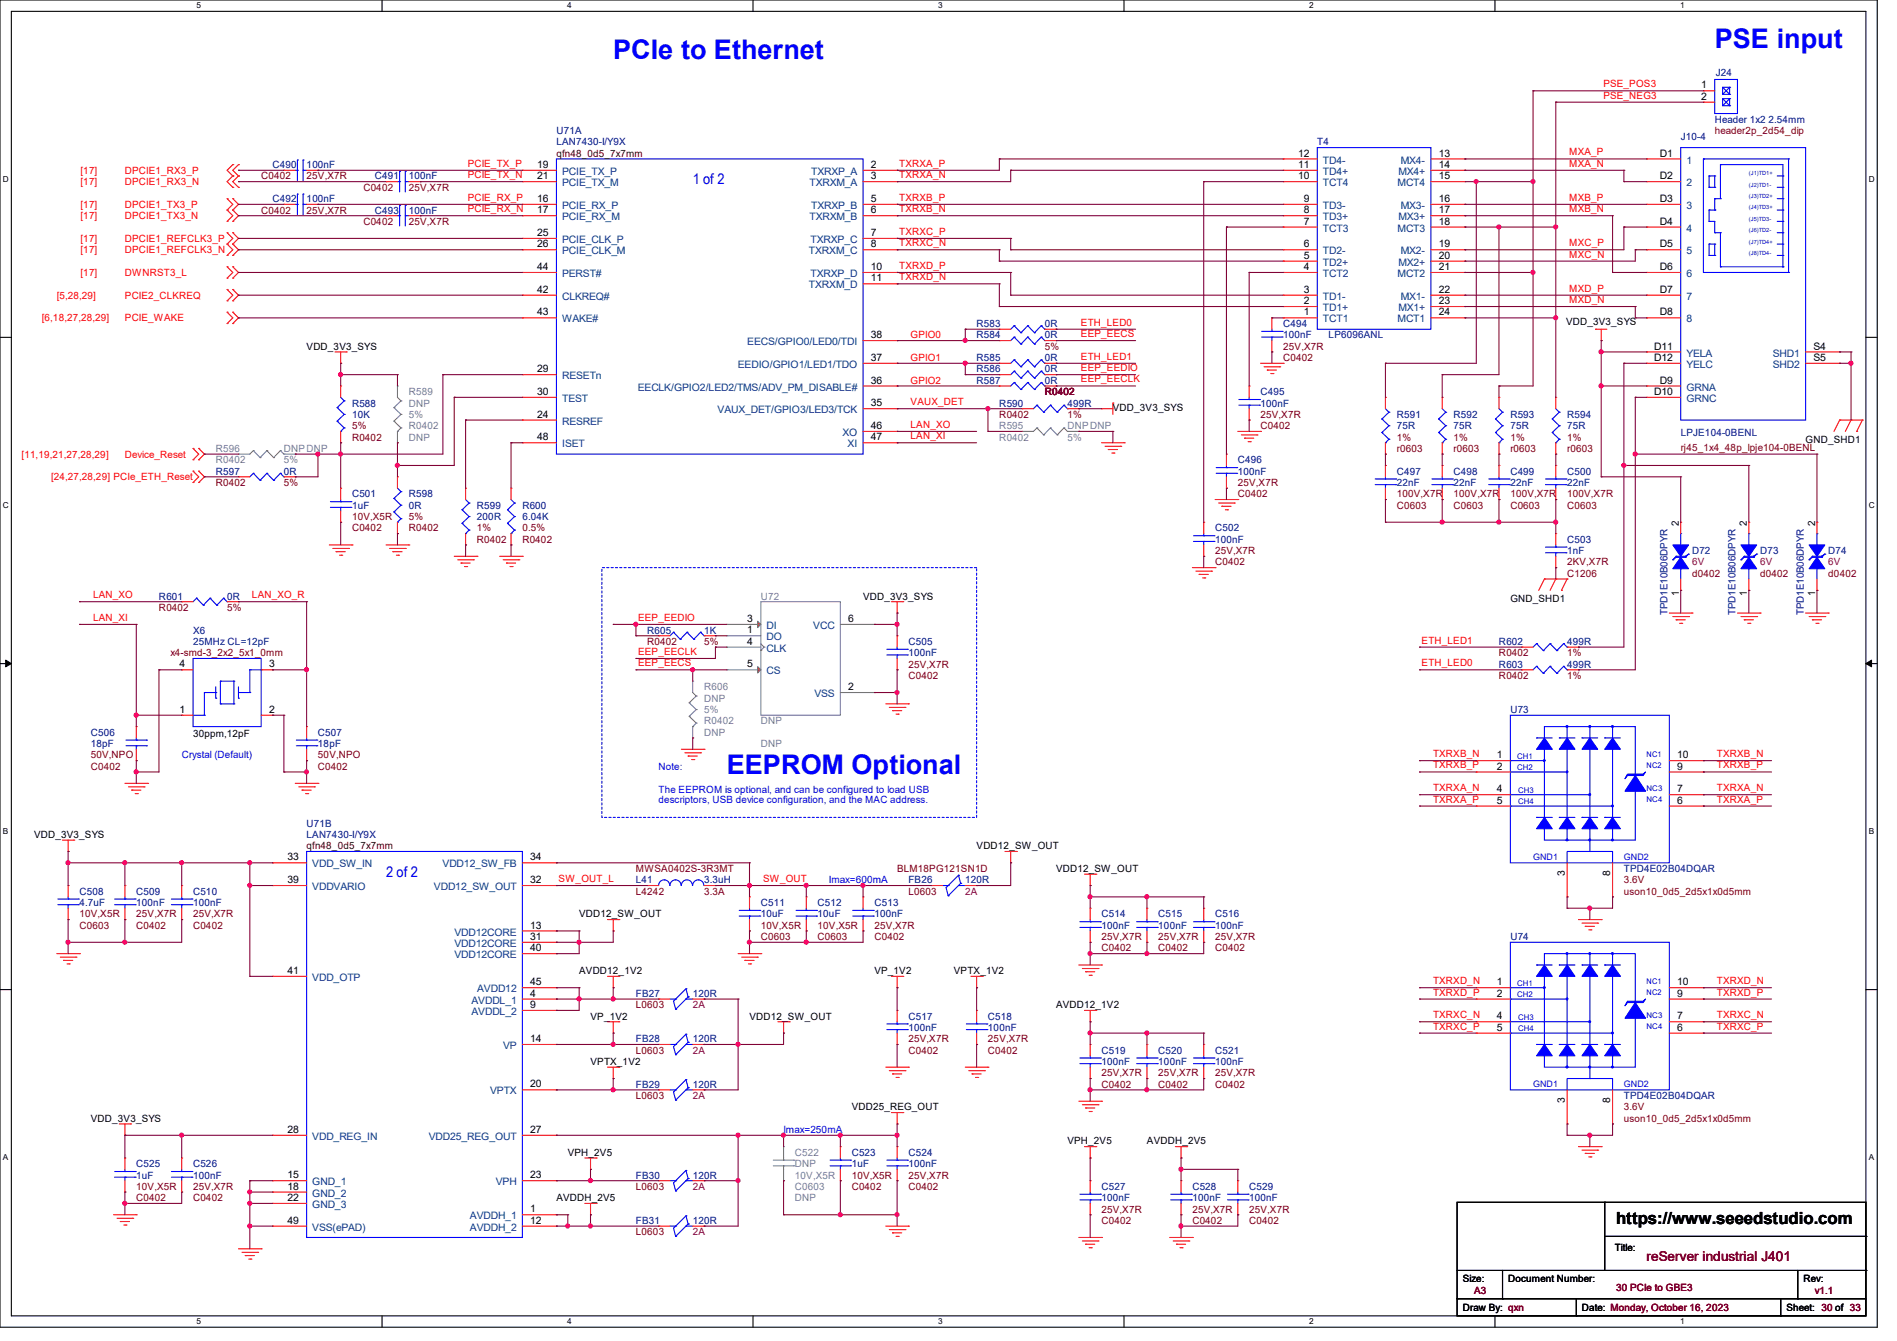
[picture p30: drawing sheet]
<svg xmlns="http://www.w3.org/2000/svg" width="297mm" height="210mm" viewBox="0 0 297 210" stroke-linecap="round" stroke-linejoin="round" font-family="sans-serif">
<defs><g id="words">
<g font-size="4.2" fill="#00f">
<text x="96" y="9.3">PCIe to Ethernet</text>
<text x="268.5" y="7.5">PSE input</text>
<text x="113.8" y="121.3">EEPROM Optional</text>
</g>
<text font-size="2.6" x="253" y="191.8">https://www.seeedstudio.com</text>
<g font-size="2.3" fill="#00f">
<text x="108.5" y="28.9">1 of 2</text>
<text x="60.5" y="137.3">2 of 2</text>
</g>
<text font-size="2.1" fill="#800000" x="257.8" y="197.5">reServer industrial J401</text>
<g font-size="1.6" fill="#000080">
<text x="268.6" y="11.9">J24</text>
<text x="87.1" y="21">U71A</text>
<text x="87.1" y="22.8">LAN7430-I/Y9X</text>
<text x="206.2" y="22.8">T4</text>
<text x="263.1" y="21.9">J10-4</text>
<text x="268.5" y="19.2">Header 1x2 2.54mm</text>
<text x="42.7" y="26.3">C490</text>
<text x="48" y="26.3">100nF</text>
<text x="58.7" y="28.1">C491</text>
<text x="64" y="28.1">100nF</text>
<text x="42.7" y="31.7">C492</text>
<text x="48" y="31.7">100nF</text>
<text x="58.7" y="33.4">C493</text>
<text x="64" y="33.4">100nF</text>
<text x="152.9" y="51.2">R583</text>
<text x="152.9" y="53">R584</text>
<text x="163.6" y="51.2">0R</text>
<text x="163.6" y="53">0R</text>
<text x="200.9" y="51.2">C494</text>
<text x="200.9" y="53">100nF</text>
<text x="208" y="53">LP6096ANL</text>
<text x="152.9" y="58.3">R586</text>
<text x="152.9" y="56.6">R585</text>
<text x="163.6" y="58.3">0R</text>
<text x="163.6" y="56.6">0R</text>
<text x="55.1" y="63.7">R588</text>
<text x="55.1" y="65.4">10K</text>
<text x="152.9" y="60.1">R587</text>
<text x="156.5" y="63.7">R590</text>
<text x="163.6" y="60.1">0R</text>
<text x="167.1" y="63.7">499R</text>
<text x="197.4" y="61.9">C495</text>
<text x="197.4" y="63.7">100nF</text>
<text x="218.7" y="65.4">R591</text>
<text x="227.6" y="65.4">R592</text>
<text x="236.5" y="65.4">R593</text>
<text x="245.4" y="65.4">R594</text>
<text x="218.7" y="67.2">75R</text>
<text x="227.6" y="67.2">75R</text>
<text x="236.5" y="67.2">75R</text>
<text x="245.4" y="67.2">75R</text>
<text x="263.1" y="68.3">LPJE104-0BENL</text>
<text x="33.8" y="74.3">R597</text>
<text x="44.4" y="74.3">0R</text>
<text x="55.1" y="77.9">C501</text>
<text x="64" y="77.9">R598</text>
<text x="193.8" y="72.6">C496</text>
<text x="193.8" y="74.3">100nF</text>
<text x="218.7" y="74.3">C497</text>
<text x="218.7" y="76.1">22nF</text>
<text x="227.6" y="74.3">C498</text>
<text x="227.6" y="76.1">22nF</text>
<text x="236.5" y="74.3">C499</text>
<text x="236.5" y="76.1">22nF</text>
<text x="245.4" y="74.3">C500</text>
<text x="245.4" y="76.1">22nF</text>
<text x="55.1" y="79.7">1uF</text>
<text x="64" y="79.7">0R</text>
<text x="74.7" y="79.7">R599</text>
<text x="74.7" y="81.4">200R</text>
<text x="81.8" y="79.7">R600</text>
<text x="81.8" y="81.4">6.04K</text>
<text x="190.2" y="83.2">C502</text>
<text x="190.2" y="85">100nF</text>
<text x="245.4" y="85">C503</text>
<text x="245.4" y="86.8">1nF</text>
<text x="264.9" y="86.8">D72</text>
<text x="275.6" y="86.8">D73</text>
<text x="286.3" y="86.8">D74</text>
<text x="24.9" y="93.9">R601</text>
<text x="35.6" y="93.9">0R</text>
<text x="30.2" y="99.2">X6</text>
<text x="30.2" y="101">25MHz CL=12pF</text>
<text x="101.3" y="99.2">R605</text>
<text x="110.2" y="99.2">1K</text>
<text x="142.2" y="101">C505</text>
<text x="234.7" y="101">R602</text>
<text x="245.4" y="101">499R</text>
<text x="261.1" y="96.3" transform="rotate(-90 261.1 96.3)">TPD1E10B06DPYR</text>
<text x="271.7" y="96.3" transform="rotate(-90 271.7 96.3)">TPD1E10B06DPYR</text>
<text x="282.4" y="96.3" transform="rotate(-90 282.4 96.3)">TPD1E10B06DPYR</text>
<text x="142.2" y="102.8">100nF</text>
<text x="234.7" y="104.6">R603</text>
<text x="245.4" y="104.6">499R</text>
<text x="236.5" y="111.7">U73</text>
<text x="14.2" y="115.2">C506</text>
<text x="14.2" y="117">18pF</text>
<text x="49.8" y="115.2">C507</text>
<text x="49.8" y="117">18pF</text>
<text x="48" y="129.5">U71B</text>
<text x="48" y="131.2">LAN7430-I/Y9X</text>
<text x="254.3" y="136.6">TPD4E02B04DQAR</text>
<text x="12.4" y="140.1">C508</text>
<text x="12.4" y="141.9">4.7uF</text>
<text x="21.3" y="140.1">C509</text>
<text x="21.3" y="141.9">100nF</text>
<text x="30.2" y="140.1">C510</text>
<text x="30.2" y="141.9">100nF</text>
<text x="99.6" y="138.3">L41</text>
<text x="110.2" y="138.3">3.3uH</text>
<text x="119.1" y="141.9">C511</text>
<text x="119.1" y="143.7">10uF</text>
<text x="128" y="141.9">C512</text>
<text x="128" y="143.7">10uF</text>
<text x="136.9" y="141.9">C513</text>
<text x="136.9" y="143.7">100nF</text>
<text x="142.2" y="138.3">FB26</text>
<text x="151.1" y="138.3">120R</text>
<text x="172.5" y="143.7">C514</text>
<text x="181.4" y="143.7">C515</text>
<text x="190.2" y="143.7">C516</text>
<text x="172.5" y="145.5">100nF</text>
<text x="181.4" y="145.5">100nF</text>
<text x="190.2" y="145.5">100nF</text>
<text x="236.5" y="147.2">U74</text>
<text x="99.6" y="156.1">FB27</text>
<text x="108.5" y="156.1">120R</text>
<text x="142.2" y="159.7">C517</text>
<text x="142.2" y="161.5">100nF</text>
<text x="154.7" y="159.7">C518</text>
<text x="154.7" y="161.5">100nF</text>
<text x="99.6" y="163.2">FB28</text>
<text x="108.5" y="163.2">120R</text>
<text x="172.5" y="165">C519</text>
<text x="172.5" y="166.8">100nF</text>
<text x="181.4" y="165">C520</text>
<text x="181.4" y="166.8">100nF</text>
<text x="190.2" y="165">C521</text>
<text x="190.2" y="166.8">100nF</text>
<text x="99.6" y="170.3">FB29</text>
<text x="108.5" y="170.3">120R</text>
<text x="254.3" y="172.1">TPD4E02B04DQAR</text>
<text x="21.3" y="182.8">C525</text>
<text x="21.3" y="184.6">1uF</text>
<text x="30.2" y="182.8">C526</text>
<text x="30.2" y="184.6">100nF</text>
<text x="99.6" y="184.6">FB30</text>
<text x="108.5" y="184.6">120R</text>
<text x="133.3" y="181">C523</text>
<text x="133.3" y="182.8">1uF</text>
<text x="142.2" y="181">C524</text>
<text x="142.2" y="182.8">100nF</text>
<text x="99.6" y="191.7">FB31</text>
<text x="108.5" y="191.7">120R</text>
<text x="172.5" y="186.3">C527</text>
<text x="172.5" y="188.1">100nF</text>
<text x="186.7" y="186.3">C528</text>
<text x="186.7" y="188.1">100nF</text>
<text x="195.6" y="186.3">C529</text>
<text x="195.6" y="188.1">100nF</text>
</g>
<g font-size="1.6" fill="#f00">
<text x="251" y="15.5">PSE_NEG3</text>
<text x="251" y="13.7">PSE_POS3</text>
<text x="12.6" y="27.2">[17]</text>
<text x="12.6" y="29">[17]</text>
<text x="19.6" y="27.2">DPCIE1_RX3_P</text>
<text x="19.6" y="29">DPCIE1_RX3_N</text>
<text x="73.2" y="26.1">PCIE_TX_P</text>
<text x="73.2" y="27.9">PCIE_TX_N</text>
<text x="140.8" y="26.1">TXRXA_P</text>
<text x="140.8" y="27.9">TXRXA_N</text>
<text x="245.7" y="24.3">MXA_P</text>
<text x="245.7" y="26.1">MXA_N</text>
<text x="12.6" y="32.6">[17]</text>
<text x="12.6" y="34.3">[17]</text>
<text x="19.6" y="32.6">DPCIE1_TX3_P</text>
<text x="19.6" y="34.3">DPCIE1_TX3_N</text>
<text x="73.2" y="33.2">PCIE_RX_N</text>
<text x="73.2" y="31.5">PCIE_RX_P</text>
<text x="140.8" y="31.5">TXRXB_P</text>
<text x="140.8" y="33.2">TXRXB_N</text>
<text x="245.7" y="31.5">MXB_P</text>
<text x="245.7" y="33.2">MXB_N</text>
<text x="12.6" y="37.9">[17]</text>
<text x="12.6" y="39.7">[17]</text>
<text x="19.6" y="37.9">DPCIE1_REFCLK3_P</text>
<text x="19.6" y="39.7">DPCIE1_REFCLK3_N</text>
<text x="140.8" y="36.8">TXRXC_P</text>
<text x="140.8" y="38.6">TXRXC_N</text>
<text x="245.7" y="38.6">MXC_P</text>
<text x="245.7" y="40.3">MXC_N</text>
<text x="8.9" y="46.8">[5,28,29]</text>
<text x="12.6" y="43.2">[17]</text>
<text x="19.6" y="43.2">DWNRST3_L</text>
<text x="19.6" y="46.8">PCIE2_CLKREQ</text>
<text x="140.8" y="42.1">TXRXD_P</text>
<text x="140.8" y="43.9">TXRXD_N</text>
<text x="245.7" y="45.7">MXD_P</text>
<text x="245.7" y="47.5">MXD_N</text>
<text x="6.6" y="50.3">[6,18,27,28,29]</text>
<text x="19.6" y="50.3">PCIE_WAKE</text>
<text x="142.6" y="53">GPIO0</text>
<text x="169.2" y="52.8">EEP_EECS</text>
<text x="169.2" y="51">ETH_LED0</text>
<text x="142.6" y="56.6">GPIO1</text>
<text x="169.2" y="56.3">ETH_LED1</text>
<text x="169.2" y="58.1">EEP_EEDIO</text>
<text x="169.2" y="59.9">EEP_EECLK</text>
<text x="142.6" y="60.1">GPIO2</text>
<text x="142.6" y="63.5">VAUX_DET</text>
<text x="3.4" y="71.7">[11,19,21,27,28,29]</text>
<text x="19.6" y="71.7">Device_Reset</text>
<text x="142.6" y="67">LAN_XO</text>
<text x="142.6" y="68.8">LAN_XI</text>
<text x="8" y="75.2">[24,27,28,29] PCIe_ETH_Reset</text>
<text x="14.6" y="93.7">LAN_XO</text>
<text x="39.5" y="93.7">LAN_XO_R</text>
<text x="14.6" y="97.2">LAN_XI</text>
<text x="99.9" y="97.2">EEP_EEDIO</text>
<text x="222.6" y="100.8">ETH_LED1</text>
<text x="99.9" y="102.6">EEP_EECLK</text>
<text x="99.9" y="104.3">EEP_EECS</text>
<text x="222.6" y="104.3">ETH_LED0</text>
<text x="224.4" y="118.6">TXRXB_N</text>
<text x="268.8" y="118.6">TXRXB_N</text>
<text x="224.4" y="120.4">TXRXB_P</text>
<text x="224.4" y="123.9">TXRXA_N</text>
<text x="224.4" y="125.7">TXRXA_P</text>
<text x="268.8" y="120.4">TXRXB_P</text>
<text x="268.8" y="123.9">TXRXA_N</text>
<text x="268.8" y="125.7">TXRXA_P</text>
<text x="87.5" y="138.1">SW_OUT_L</text>
<text x="119.5" y="138.1">SW_OUT</text>
<text x="224.4" y="154.1">TXRXD_N</text>
<text x="224.4" y="155.9">TXRXD_P</text>
<text x="268.8" y="154.1">TXRXD_N</text>
<text x="268.8" y="155.9">TXRXD_P</text>
<text x="224.4" y="159.5">TXRXC_N</text>
<text x="224.4" y="161.2">TXRXC_P</text>
<text x="268.8" y="159.5">TXRXC_N</text>
<text x="268.8" y="161.2">TXRXC_P</text>
</g>
<g font-size="1.6">
<text x="266.4" y="13.8">1</text>
<text x="266.4" y="15.6">2</text>
<text x="84.1" y="26.3">19</text>
<text x="84.1" y="28.1">21</text>
<text x="136.4" y="26.3">2</text>
<text x="136.4" y="28.1">3</text>
<text x="203.2" y="28.1">10</text>
<text x="203.2" y="26.3">11</text>
<text x="203.2" y="24.5">12</text>
<text x="225.3" y="28.1">15</text>
<text x="225.3" y="26.3">14</text>
<text x="225.3" y="24.5">13</text>
<text x="259.9" y="24.5">D1</text>
<text x="259.9" y="28.1">D2</text>
<text x="84.1" y="31.6">16</text>
<text x="84.1" y="33.4">17</text>
<text x="136.4" y="31.6">5</text>
<text x="136.4" y="33.4">6</text>
<text x="204.1" y="35.2">7</text>
<text x="204.1" y="33.4">8</text>
<text x="204.1" y="31.6">9</text>
<text x="225.3" y="35.2">18</text>
<text x="225.3" y="33.4">17</text>
<text x="225.3" y="31.6">16</text>
<text x="259.9" y="31.6">D3</text>
<text x="259.9" y="35.2">D4</text>
<text x="84.1" y="37">25</text>
<text x="84.1" y="38.7">26</text>
<text x="136.4" y="38.7">8</text>
<text x="136.4" y="37">7</text>
<text x="204.1" y="40.5">5</text>
<text x="204.1" y="38.7">6</text>
<text x="225.3" y="40.5">20</text>
<text x="225.3" y="38.7">19</text>
<text x="259.9" y="38.7">D5</text>
<text x="84.1" y="42.3">44</text>
<text x="84.1" y="45.8">42</text>
<text x="136.4" y="44.1">11</text>
<text x="136.4" y="42.3">10</text>
<text x="204.1" y="47.6">2</text>
<text x="204.1" y="45.8">3</text>
<text x="204.1" y="42.3">4</text>
<text x="225.3" y="47.6">23</text>
<text x="225.3" y="45.8">22</text>
<text x="225.3" y="42.3">21</text>
<text x="259.9" y="42.3">D6</text>
<text x="259.9" y="45.8">D7</text>
<text x="84.1" y="49.4">43</text>
<text x="136.4" y="53">38</text>
<text x="204.1" y="49.4">1</text>
<text x="225.3" y="49.4">24</text>
<text x="245.2" y="50.9">VDD_3V3_SYS</text>
<text x="259.9" y="49.4">D8</text>
<text x="48" y="54.8">VDD_3V3_SYS</text>
<text x="84.1" y="58.3">29</text>
<text x="136.4" y="56.5">37</text>
<text x="259" y="54.7">D11</text>
<text x="259" y="56.5">D12</text>
<text x="283.9" y="54.7">S4</text>
<text x="283.9" y="56.5">S5</text>
<text x="84.1" y="61.8">30</text>
<text x="84.1" y="65.4">24</text>
<text x="136.4" y="63.6">35</text>
<text x="136.4" y="60.1">36</text>
<text x="174.2" y="64.4">VDD_3V3_SYS</text>
<text x="259" y="61.8">D10</text>
<text x="259.9" y="60.1">D9</text>
<text x="84.1" y="69">48</text>
<text x="136.4" y="69">47</text>
<text x="136.4" y="67.2">46</text>
<text x="282.7" y="69.3">GND_SHD1</text>
<text x="262.8" y="82.3" transform="rotate(-90 262.8 82.3)">2</text>
<text x="273.5" y="82.3" transform="rotate(-90 273.5 82.3)">2</text>
<text x="284.2" y="82.3" transform="rotate(-90 284.2 82.3)">2</text>
<text x="135.1" y="93.9">VDD_3V3_SYS</text>
<text x="236.5" y="94.2">GND_SHD1</text>
<text x="262.8" y="93.3" transform="rotate(-90 262.8 93.3)">1</text>
<text x="273.5" y="93.3" transform="rotate(-90 273.5 93.3)">1</text>
<text x="284.2" y="93.3" transform="rotate(-90 284.2 93.3)">1</text>
<text x="117" y="101">4</text>
<text x="117" y="97.4">3</text>
<text x="117" y="99.2">1</text>
<text x="132.8" y="97.4">6</text>
<text x="28.1" y="104.5">4</text>
<text x="42.1" y="104.5">3</text>
<text x="117" y="104.5">5</text>
<text x="28.1" y="111.6">1</text>
<text x="42.1" y="111.6">2</text>
<text x="132.8" y="108.1">2</text>
<text x="30.2" y="115.4">30ppm,12pF</text>
<text x="234.4" y="118.7">1</text>
<text x="262.6" y="118.7">10</text>
<text x="234.4" y="120.5">2</text>
<text x="234.4" y="124.1">4</text>
<text x="234.4" y="125.9">5</text>
<text x="262.6" y="125.9">6</text>
<text x="262.6" y="124.1">7</text>
<text x="262.6" y="120.5">9</text>
<text x="5.3" y="131.2">VDD_3V3_SYS</text>
<text x="45" y="134.7">33</text>
<text x="83" y="134.7">34</text>
<text x="152.9" y="133">VDD12_SW_OUT</text>
<text x="165.4" y="136.6">VDD12_SW_OUT</text>
<text x="245" y="137.2" transform="rotate(-90 245 137.2)">3</text>
<text x="252.1" y="137.2" transform="rotate(-90 252.1 137.2)">8</text>
<text x="45" y="138.3">39</text>
<text x="83" y="138.3">32</text>
<text x="90.7" y="143.7">VDD12_SW_OUT</text>
<text x="83" y="145.4">13</text>
<text x="83" y="147.2">31</text>
<text x="83" y="149">40</text>
<text x="45" y="152.5">41</text>
<text x="83" y="154.3">45</text>
<text x="90.7" y="152.6">AVDD12_1V2</text>
<text x="136.9" y="152.6">VP_1V2</text>
<text x="149.4" y="152.6">VPTX_1V2</text>
<text x="234.4" y="154.3">1</text>
<text x="262.6" y="154.3">10</text>
<text x="83" y="156.1">4</text>
<text x="83" y="157.9">9</text>
<text x="92.5" y="159.7">VP_1V2</text>
<text x="117.3" y="159.7">VDD12_SW_OUT</text>
<text x="165.4" y="157.9">AVDD12_1V2</text>
<text x="234.4" y="156.1">2</text>
<text x="234.4" y="159.6">4</text>
<text x="234.4" y="161.4">5</text>
<text x="262.6" y="161.4">6</text>
<text x="262.6" y="159.6">7</text>
<text x="262.6" y="156.1">9</text>
<text x="83" y="163.2">14</text>
<text x="92.5" y="166.8">VPTX_1V2</text>
<text x="83" y="170.3">20</text>
<text x="133.3" y="173.9">VDD25_REG_OUT</text>
<text x="245" y="172.8" transform="rotate(-90 245 172.8)">3</text>
<text x="252.1" y="172.8" transform="rotate(-90 252.1 172.8)">8</text>
<text x="14.2" y="175.7">VDD_3V3_SYS</text>
<text x="45" y="177.4">28</text>
<text x="83" y="177.4">27</text>
<text x="167.1" y="179.2">VPH_2V5</text>
<text x="179.6" y="179.2">AVDDH_2V5</text>
<text x="45" y="184.5">15</text>
<text x="83" y="184.5">23</text>
<text x="88.9" y="181">VPH_2V5</text>
<text x="45" y="191.6">49</text>
<text x="45" y="188.1">22</text>
<text x="45" y="186.3">18</text>
<text x="83" y="189.9">1</text>
<text x="83" y="191.6">12</text>
<text x="87.1" y="188.1">AVDDH_2V5</text>
<text x="252.8" y="196">Title:</text>
<text x="229" y="200.7">Size:</text>
<text x="236.1" y="200.7">Document Number:</text>
<text x="282.4" y="200.7">Rev:</text>
<text x="229" y="205.4">Draw By: qxn</text>
<text x="247.7" y="205.4">Date: Monday, October 16, 2023</text>
<text x="279.7" y="205.4">Sheet: 30 of 33</text>
</g>
<g font-size="1.6" fill="#800000">
<text x="268.5" y="21">header2p_2d54_dip</text>
<text x="40.9" y="28.1">C0402</text>
<text x="48" y="28.1">25V,X7R</text>
<text x="56.9" y="29.9">C0402</text>
<text x="64" y="29.9">25V,X7R</text>
<text x="40.9" y="33.4">C0402</text>
<text x="48" y="33.4">25V,X7R</text>
<text x="56.9" y="35.2">C0402</text>
<text x="64" y="35.2">25V,X7R</text>
<text x="163.6" y="54.8">5%</text>
<text x="200.9" y="56.6">C0402</text>
<text x="200.9" y="54.8">25V,X7R</text>
<text x="156.5" y="65.4">R0402</text>
<text x="163.6" y="61.9">R0402</text>
<text x="167.1" y="65.4">1%</text>
<text x="197.4" y="65.4">25V,X7R</text>
<text x="55.1" y="67.2">5%</text>
<text x="55.1" y="69">R0402</text>
<text x="197.4" y="67.2">C0402</text>
<text x="218.7" y="69">1%</text>
<text x="218.7" y="70.8">r0603</text>
<text x="227.6" y="69">1%</text>
<text x="227.6" y="70.8">r0603</text>
<text x="236.5" y="69">1%</text>
<text x="236.5" y="70.8">r0603</text>
<text x="245.4" y="69">1%</text>
<text x="245.4" y="70.8">r0603</text>
<text x="263.1" y="70.6">rj45_1x4_48p_lpje104-0BENL</text>
<text x="33.8" y="76.1">R0402</text>
<text x="44.4" y="76.1">5%</text>
<text x="193.8" y="77.9">C0402</text>
<text x="193.8" y="76.1">25V,X7R</text>
<text x="218.7" y="77.9">100V,X7R</text>
<text x="227.6" y="77.9">100V,X7R</text>
<text x="236.5" y="77.9">100V,X7R</text>
<text x="245.4" y="77.9">100V,X7R</text>
<text x="55.1" y="83.2">C0402</text>
<text x="55.1" y="81.4">10V,X5R</text>
<text x="64" y="81.4">5%</text>
<text x="64" y="83.2">R0402</text>
<text x="74.7" y="83.2">1%</text>
<text x="81.8" y="83.2">0.5%</text>
<text x="218.7" y="79.7">C0603</text>
<text x="227.6" y="79.7">C0603</text>
<text x="236.5" y="79.7">C0603</text>
<text x="245.4" y="79.7">C0603</text>
<text x="74.7" y="85">R0402</text>
<text x="81.8" y="85">R0402</text>
<text x="190.2" y="88.6">C0402</text>
<text x="190.2" y="86.8">25V,X7R</text>
<text x="245.4" y="88.6">2KV,X7R</text>
<text x="24.9" y="95.7">R0402</text>
<text x="35.6" y="95.7">5%</text>
<text x="245.4" y="90.3">C1206</text>
<text x="264.9" y="90.3">d0402</text>
<text x="275.6" y="90.3">d0402</text>
<text x="286.3" y="90.3">d0402</text>
<text x="101.3" y="101">R0402</text>
<text x="110.2" y="101">5%</text>
<text x="26.7" y="102.8">x4-smd-3_2x2_5x1_0mm</text>
<text x="142.2" y="106.3">C0402</text>
<text x="142.2" y="104.6">25V,X7R</text>
<text x="234.7" y="102.8">R0402</text>
<text x="234.7" y="106.3">R0402</text>
<text x="245.4" y="102.8">1%</text>
<text x="245.4" y="106.3">1%</text>
<text x="14.2" y="118.8">50V,NPO</text>
<text x="49.8" y="118.8">50V,NPO</text>
<text x="14.2" y="120.6">C0402</text>
<text x="49.8" y="120.6">C0402</text>
<text x="99.6" y="136.6">MWSA0402S-3R3MT</text>
<text x="140.5" y="136.6">BLM18PG121SN1D</text>
<text x="12.4" y="143.7">10V,X5R</text>
<text x="21.3" y="143.7">25V,X7R</text>
<text x="30.2" y="143.7">25V,X7R</text>
<text x="99.6" y="140.1">L4242</text>
<text x="110.2" y="140.1">3.3A</text>
<text x="142.2" y="140.1">L0603</text>
<text x="254.3" y="140.1">uson10_0d5_2d5x1x0d5mm</text>
<text x="254.3" y="138.3">3.6V</text>
<text x="12.4" y="145.5">C0603</text>
<text x="21.3" y="145.5">C0402</text>
<text x="30.2" y="145.5">C0402</text>
<text x="119.1" y="147.2">C0603</text>
<text x="119.1" y="145.5">10V,X5R</text>
<text x="128" y="147.2">C0603</text>
<text x="128" y="145.5">10V,X5R</text>
<text x="136.9" y="147.2">C0402</text>
<text x="136.9" y="145.5">25V,X7R</text>
<text x="172.5" y="149">C0402</text>
<text x="172.5" y="147.2">25V,X7R</text>
<text x="181.4" y="149">C0402</text>
<text x="181.4" y="147.2">25V,X7R</text>
<text x="190.2" y="149">C0402</text>
<text x="190.2" y="147.2">25V,X7R</text>
<text x="99.6" y="157.9">L0603</text>
<text x="99.6" y="165">L0603</text>
<text x="142.2" y="165">C0402</text>
<text x="142.2" y="163.2">25V,X7R</text>
<text x="154.7" y="165">C0402</text>
<text x="154.7" y="163.2">25V,X7R</text>
<text x="99.6" y="172.1">L0603</text>
<text x="172.5" y="170.3">C0402</text>
<text x="172.5" y="168.6">25V,X7R</text>
<text x="181.4" y="170.3">C0402</text>
<text x="181.4" y="168.6">25V,X7R</text>
<text x="190.2" y="170.3">C0402</text>
<text x="190.2" y="168.6">25V,X7R</text>
<text x="254.3" y="173.9">3.6V</text>
<text x="254.3" y="175.7">uson10_0d5_2d5x1x0d5mm</text>
<text x="133.3" y="184.6">10V,X5R</text>
<text x="142.2" y="184.6">25V,X7R</text>
<text x="21.3" y="188.1">C0402</text>
<text x="21.3" y="186.3">10V,X5R</text>
<text x="30.2" y="188.1">C0402</text>
<text x="30.2" y="186.3">25V,X7R</text>
<text x="99.6" y="186.3">L0603</text>
<text x="133.3" y="186.3">C0402</text>
<text x="142.2" y="186.3">C0402</text>
<text x="172.5" y="191.7">C0402</text>
<text x="172.5" y="189.9">25V,X7R</text>
<text x="186.7" y="191.7">C0402</text>
<text x="186.7" y="189.9">25V,X7R</text>
<text x="195.6" y="191.7">C0402</text>
<text x="195.6" y="189.9">25V,X7R</text>
<text x="99.6" y="193.5">L0603</text>
<text x="230.8" y="202.7">A3</text>
<text x="253" y="202.2">30 PCIe to GBE3</text>
<text x="284.1" y="202.7">v1.1</text>
</g>
<g font-size="1.6" fill="#400000">
<text x="87.1" y="24.6">qfn48_0d5_7x7mm</text>
<text x="48" y="133">qfn48_0d5_7x7mm</text>
</g>
<g font-size="1.6" fill="#004080">
<text x="88" y="27.4">PCIE_TX_P</text>
<text x="88" y="29.2">PCIE_TX_M</text>
<text x="126.7" y="29.2">TXRXM_A</text>
<text x="127" y="27.4">TXRXP_A</text>
<text x="207.1" y="29.2">TCT4</text>
<text x="207.1" y="27.4">TD4+</text>
<text x="207.1" y="25.6">TD4-</text>
<text x="218.8" y="29.2">MCT4</text>
<text x="218.9" y="27.4">MX4+</text>
<text x="219.3" y="25.6">MX4-</text>
<text x="264" y="25.6">1</text>
<text x="264" y="29.2">2</text>
<text x="88" y="32.7">PCIE_RX_P</text>
<text x="88" y="34.5">PCIE_RX_M</text>
<text x="126.7" y="34.5">TXRXM_B</text>
<text x="127" y="32.7">TXRXP_B</text>
<text x="207.1" y="34.5">TD3+</text>
<text x="207.1" y="32.7">TD3-</text>
<text x="218.9" y="34.5">MX3+</text>
<text x="219.3" y="32.7">MX3-</text>
<text x="264" y="32.7">3</text>
<text x="88" y="38.1">PCIE_CLK_P</text>
<text x="88" y="39.8">PCIE_CLK_M</text>
<text x="126.7" y="39.8">TXRXM_C</text>
<text x="126.9" y="38.1">TXRXP_C</text>
<text x="207.1" y="41.6">TD2+</text>
<text x="207.1" y="39.8">TD2-</text>
<text x="207.1" y="36.3">TCT3</text>
<text x="218.8" y="36.3">MCT3</text>
<text x="218.9" y="41.6">MX2+</text>
<text x="219.3" y="39.8">MX2-</text>
<text x="264" y="36.3">4</text>
<text x="264" y="39.8">5</text>
<text x="88" y="43.4">PERST#</text>
<text x="88" y="46.9">CLKREQ#</text>
<text x="126.7" y="45.2">TXRXM_D</text>
<text x="126.9" y="43.4">TXRXP_D</text>
<text x="207.1" y="46.9">TD1-</text>
<text x="207.1" y="43.4">TCT2</text>
<text x="218.8" y="43.4">MCT2</text>
<text x="219.3" y="46.9">MX1-</text>
<text x="264" y="43.4">6</text>
<text x="264" y="46.9">7</text>
<text x="88" y="50.5">WAKE#</text>
<text x="207.1" y="50.5">TCT1</text>
<text x="207.1" y="48.7">TD1+</text>
<text x="218.8" y="50.5">MCT1</text>
<text x="218.9" y="48.7">MX1+</text>
<text x="264" y="50.5">8</text>
<text x="88" y="59.4">RESETn</text>
<text x="115.5" y="57.6">EEDIO/GPIO1/LED1/TDO</text>
<text x="117" y="54.1">EECS/GPIO0/LED0/TDI</text>
<text x="264" y="55.8">YELA</text>
<text x="264" y="57.6">YELC</text>
<text x="277.6" y="55.8">SHD1</text>
<text x="277.6" y="57.6">SHD2</text>
<text x="88" y="63">TEST</text>
<text x="99.9" y="61.2">EECLK/GPIO2/LED2/TMS/ADV_PM_DISABLE#</text>
<text x="112.4" y="64.7">VAUX_DET/GPIO3/LED3/TCK</text>
<text x="264" y="61.2">GRNA</text>
<text x="264" y="63">GRNC</text>
<text x="88" y="66.5">RESREF</text>
<text x="88" y="70.1">ISET</text>
<text x="131.9" y="68.3">XO</text>
<text x="132.7" y="70.1">XI</text>
<text x="120" y="98.5">DI</text>
<text x="120" y="100.3">DO</text>
<text x="127.3" y="98.5">VCC</text>
<text x="120" y="105.6">CS</text>
<text x="120" y="102.1">CLK</text>
<text x="127.5" y="109.2">VSS</text>
<text x="48.9" y="135.8">VDD_SW_IN</text>
<text x="69.3" y="135.8">VDD12_SW_FB</text>
<text x="48.9" y="139.4">VDDVARIO</text>
<text x="67.9" y="139.4">VDD12_SW_OUT</text>
<text x="71.2" y="146.5">VDD12CORE</text>
<text x="71.2" y="148.3">VDD12CORE</text>
<text x="48.9" y="153.6">VDD_OTP</text>
<text x="71.2" y="150.1">VDD12CORE</text>
<text x="74.7" y="155.4">AVDD12</text>
<text x="73.8" y="157.2">AVDDL_1</text>
<text x="73.8" y="159">AVDDL_2</text>
<text x="78.8" y="164.3">VP</text>
<text x="76.7" y="171.4">VPTX</text>
<text x="48.9" y="178.5">VDD_REG_IN</text>
<text x="67.1" y="178.5">VDD25_REG_OUT</text>
<text x="48.9" y="185.6">GND_1</text>
<text x="77.6" y="185.6">VPH</text>
<text x="48.9" y="189.2">GND_3</text>
<text x="48.9" y="187.4">GND_2</text>
<text x="73.6" y="191">AVDDH_1</text>
<text x="48.9" y="192.7">VSS(ePAD)</text>
<text x="73.6" y="192.7">AVDDH_2</text>
</g>
<g font-size="1.6" fill="#808080">
<text x="64" y="61.9">R589</text>
<text x="64" y="63.7">DNP</text>
<text x="64" y="65.4">5%</text>
<text x="33.8" y="70.8">R596</text>
<text x="44.4" y="70.8">DNPDNP</text>
<text x="64" y="67.2">R0402</text>
<text x="64" y="69">DNP</text>
<text x="156.5" y="67.2">R595</text>
<text x="156.5" y="69">R0402</text>
<text x="167.1" y="67.2">DNPDNP</text>
<text x="167.1" y="69">5%</text>
<text x="33.8" y="72.6">R0402</text>
<text x="44.4" y="72.6">5%</text>
<text x="119.1" y="93.9">U72</text>
<text x="110.2" y="108.1">R606</text>
<text x="110.2" y="109.9">DNP</text>
<text x="110.2" y="111.7">5%</text>
<text x="110.2" y="113.5">R0402</text>
<text x="119.1" y="113.5">DNP</text>
<text x="110.2" y="115.2">DNP</text>
<text x="119.1" y="117">DNP</text>
<text x="124.5" y="181">C522</text>
<text x="124.5" y="182.8">DNP</text>
<text x="124.5" y="184.6">10V,X5R</text>
<text x="124.5" y="186.3">C0603</text>
<text x="124.5" y="188.1">DNP</text>
</g>
<g font-size="1.6" fill="#800040">
<text x="264.9" y="88.6">6V</text>
<text x="275.6" y="88.6">6V</text>
<text x="286.3" y="88.6">6V</text>
<text x="151.1" y="140.1">2A</text>
<text x="108.5" y="157.9">2A</text>
<text x="108.5" y="165">2A</text>
<text x="108.5" y="172.1">2A</text>
<text x="108.5" y="186.3">2A</text>
<text x="108.5" y="193.5">2A</text>
</g>
<g font-size="1.6" fill="#00f">
<text x="28.4" y="118.8">Crystal (Default)</text>
<text x="103.1" y="120.6">Note:</text>
<text x="103.1" y="124.1">The EEPROM is optional, and can be configured to load USB</text>
<text x="103.1" y="125.7">descriptors, USB device configuration, and the MAC address.</text>
<text x="129.8" y="138.3">Imax=600mA</text>
<text x="122.7" y="177.5">Imax=250mA</text>
</g>
<g font-size="1.4" fill="#00f">
<text x="240" y="134.7">GND1</text>
<text x="254.3" y="134.7">GND2</text>
<text x="240" y="170.2">GND1</text>
<text x="254.3" y="170.2">GND2</text>
</g>
<g font-size="1.3">
<text x="30.8" y="1.3">5</text>
<text x="88.8" y="1.3">4</text>
<text x="146.9" y="1.3">3</text>
<text x="205" y="1.3">2</text>
<text x="263.1" y="1.3">1</text>
<text x=".5" y="28.4">D</text>
<text x="292.6" y="28.4">D</text>
<text x=".5" y="79.5">C</text>
<text x="292.6" y="79.5">C</text>
<text x=".5" y="130.6">B</text>
<text x="292.6" y="130.6">B</text>
<text x=".5" y="181.7">A</text>
<text x="292.6" y="181.7">A</text>
<text x="30.8" y="207.4">5</text>
<text x="88.8" y="207.4">4</text>
<text x="146.9" y="207.4">3</text>
<text x="205" y="207.4">2</text>
<text x="263.1" y="207.4">1</text>
</g>
<g font-size="1.2" fill="#00f">
<text x="237.5" y="118.8">CH1</text>
<text x="257.8" y="118.5">NC1</text>
<text x="237.5" y="120.6">CH2</text>
<text x="237.7" y="125.9">CH4</text>
<text x="237.7" y="124.2">CH3</text>
<text x="257.8" y="120.3">NC2</text>
<text x="257.8" y="123.8">NC3</text>
<text x="257.8" y="125.6">NC4</text>
<text x="237.5" y="154.4">CH1</text>
<text x="257.8" y="154">NC1</text>
<text x="257.8" y="155.8">NC2</text>
<text x="237.5" y="156.2">CH2</text>
<text x="237.7" y="161.5">CH4</text>
<text x="237.7" y="159.7">CH3</text>
<text x="257.8" y="159.4">NC3</text>
<text x="257.8" y="161.2">NC4</text>
</g>
<g font-size=".9" fill="#00f">
<text x="273.8" y="29.3">(J2)TD1-</text>
<text x="273.8" y="27.5">(J1)TD1+</text>
<text x="273.8" y="32.8">(J4)TD3+</text>
<text x="273.8" y="34.6">(J5)TD3-</text>
<text x="273.8" y="31">(J3)TD2+</text>
<text x="273.8" y="36.4">(J6)TD2-</text>
<text x="273.8" y="38.1">(J7)TD4+</text>
<text x="273.8" y="39.9">(J8)TD4-</text>
</g>
</g></defs>
<path d="M0 0h293.9v207.9h-293.9zM1.8 1.8h290.3v204.3h-290.3z" fill="none" stroke="#000" stroke-width=".17"/>
<g fill="#fff">
<path d="M30.8 .2h.7v1.4h-.7z"/>
<path d="M30.8 206.2h.7v1.4h-.7z"/>
</g>
<path d="M59.8 0v1.8M59.8 206.1v1.8" fill="none" stroke="#000" stroke-width=".17"/>
<g fill="#fff">
<path d="M88.8 .2h.7v1.4h-.7z"/>
<path d="M88.8 206.2h.7v1.4h-.7z"/>
</g>
<path d="M117.9 0v1.8M117.9 206.1v1.8" fill="none" stroke="#000" stroke-width=".17"/>
<g fill="#fff">
<path d="M146.9 .2h.7v1.4h-.7z"/>
<path d="M146.9 206.2h.7v1.4h-.7z"/>
</g>
<path d="M176 0v1.8M176 206.1v1.8" fill="none" stroke="#000" stroke-width=".17"/>
<g fill="#fff">
<path d="M205 .2h.7v1.4h-.7z"/>
<path d="M205 206.2h.7v1.4h-.7z"/>
</g>
<path d="M234.1 0v1.8M234.1 206.1v1.8" fill="none" stroke="#000" stroke-width=".17"/>
<g fill="#fff">
<path d="M263.1 .2h.6v1.4h-.6z"/>
<path d="M263.1 206.2h.6v1.4h-.6z"/>
<path d="M.5 27.3h.9v1.4h-.9z"/>
<path d="M292.6 27.3h.9v1.4h-.9z"/>
<path d="M.5 78.4h.9v1.4h-.9z"/>
<path d="M292.6 78.4h.9v1.4h-.9z"/>
</g>
<path d="M0 52.8h1.8M292.1 52.8h1.8" fill="none" stroke="#000" stroke-width=".17"/>
<g fill="#fff">
<path d="M.5 129.5h.8v1.4h-.8z"/>
<path d="M292.6 129.5h.8v1.4h-.8z"/>
</g>
<path d="M0 103.9h1.8M292.1 103.9h1.8" fill="none" stroke="#000" stroke-width=".17"/>
<path d="M.9 103.4l.9 .5-.9 .5zM292.1 103.9l.9-.5v1z" fill="#000" stroke="#000" stroke-width=".16"/>
<g fill="#fff">
<path d="M.5 180.5h.8v1.4h-.8z"/>
<path d="M292.6 180.5h.8v1.4h-.8z"/>
</g>
<g fill="none" stroke="#000" stroke-width=".17">
<path d="M0 155h1.8M292.1 155h1.8M228.1 188.3h64v17.8h-64zM228.1 199h64M235.2 199v4.4M251.2 188.3h.1M251.2 188.3v10.7M251.2 193.6h40.9M281.5 199v4.4M292.1 199h.1M292.1 193.6h.1M228.1 203.4h.1"/>
<path d="M228.1 203.4h64M235.2 203.4h.1M246.8 206.1h.1M246.8 203.4v2.7M278.8 206.1h.1M278.8 203.4v2.7M281.5 203.4h.1"/>
</g>
<path d="M94.2 88.9h58.7v39.1h-58.7z" fill="none" stroke="#00f" stroke-width=".17" stroke-dasharray=".3 .3"/>
<g fill="none" stroke="#f00" stroke-width=".17">
<path d="M266.7 14.2h.1M266.7 16h.1M266.7 14.2h1.8M266.7 16h1.8M35.6 38.2h.1M35.6 36.4h.1M35.6 32.9h.1M35.6 31.1h.1M35.6 34.7h.1M35.6 36.4l.8 .9-.8 .9M35.6 38.2l.8 .9-.8 .9M35.6 31.1l.8 .9-.8 .9"/>
<path d="M35.6 32.9l.8 .9-.8 .9M36.4 25.8h.1M36.4 27.6h.1M36.4 29.3h.1M36.4 36.4h.1M36.4 38.2h.1M36.4 31.1h.1M36.4 32.9h.1M36.4 34.7h.1M36.4 25.8l-.8 .9 .8 .9M36.4 27.6l-.8 .8 .8 .9M36.4 36.4l.9 .9-.9 .9"/>
<path d="M36.4 38.2l.9 .9-.9 .9M36.4 31.1l.9 .9-.9 .9M36.4 32.9l.9 .9-.9 .9M37.3 25.8h.1M37.3 27.6h.1M37.3 29.3h.1M37.3 25.8l-.9 .9 .9 .9M37.3 27.6l-.9 .8 .9 .9M44.4 32h.1M44.4 26.7h.1M44.4 32h1.8M44.4 26.7h1.8"/>
<path d="M48 32h1.8M48 26.7h1.8M49.8 32h.1M49.8 26.7h.1M60.5 33.8h.1M60.5 28.4h.1M60.5 28.4h1.7M60.5 33.8h1.7M64 28.4h1.8M64 33.8h1.8M65.8 33.8h.1M65.8 28.4h.1"/>
<path d="M81.8 37.3h.1M81.8 39.1h.1M81.8 26.7h.1M81.8 28.4h.1M81.8 32h.1M81.8 33.8h.1M81.8 28.4h5.3M81.8 32h5.3M81.8 39.1h5.3M81.8 33.8h5.3M81.8 37.3h5.3M81.8 26.7h5.3"/>
<path d="M135.1 28.4h5.4M135.1 32h5.4M135.1 39.1h5.4M135.1 33.8h5.4M135.1 37.3h5.4M135.1 26.7h5.4M140.5 39.1h.1M140.5 26.7h.1M140.5 28.4h.1M140.5 32h.1M140.5 33.8h.1M140.5 37.3h.1"/>
<path d="M200.9 39.1h.1M200.9 35.6h.1M200.9 33.8h.1M200.9 32h.1M200.9 28.4h.1M200.9 26.7h.1M200.9 24.9h.1M200.9 24.9h5.3M200.9 28.4h5.3M200.9 32h5.3M200.9 35.6h5.3M200.9 39.1h5.3"/>
<path d="M200.9 33.8h5.3M200.9 26.7h5.3M224 24.9h5.4M224 28.4h5.4M224 32h5.4M224 35.6h5.4M224 39.1h5.4M224 33.8h5.4M224 26.7h5.4M229.4 39.1h.1M229.4 35.6h.1M229.4 33.8h.1"/>
<path d="M229.4 32h.1M229.4 28.4h.1M229.4 26.7h.1M229.4 24.9h.1M257.8 24.9h.1M257.8 28.4h.1M257.8 32h.1M257.8 35.6h.1M257.8 39.1h.1M257.8 24.9h5.3M257.8 28.4h5.3M257.8 32h5.3"/>
<path d="M257.8 35.6h5.3M257.8 39.1h5.3M35.6 40h.1M35.6 43.6h.1M35.6 41.8h.1M35.6 47.1h.1M35.6 45.3h.1M35.6 50.7h.1M35.6 48.9h.1M35.6 41.8l.8 .9-.8 .9M35.6 45.3l.8 .9-.8 .9M35.6 48.9l.8 .9-.8 .9"/>
<path d="M36.4 40h.1M36.4 41.8h.1M36.4 43.6h.1M36.4 45.3h.1M36.4 47.1h.1M36.4 48.9h.1M36.4 50.7h.1M36.4 41.8l.9 .9-.9 .9M36.4 45.3l.9 .9-.9 .9M36.4 48.9l.9 .9-.9 .9M52.5 55.1h1.7M53.3 56.9h.1"/>
<path d="M53.3 55.1v1.8M54.2 55.1h.1M81.8 58.7h.1M81.8 42.7h.1M81.8 46.2h.1M81.8 49.8h.1M81.8 58.7h5.3M81.8 42.7h5.3M81.8 46.2h5.3M81.8 49.8h5.3M135.1 56.9h5.4M135.1 42.7h5.4"/>
<path d="M135.1 44.4h5.4M135.1 53.3h5.4M140.5 44.4h.1M140.5 42.7h.1M140.5 56.9h.1M140.5 53.3h.1M156.5 58.7h.1M156.5 56.9h.1M156.5 51.6h.1M156.5 51.6h1.7M156.5 56.9h1.7M156.5 58.7h1.7"/>
<path d="M163.6 51.6h1.8M163.6 56.9h1.8M163.6 58.7h1.8M165.4 58.7h.1M165.4 56.9h.1M165.4 51.6h.1M197.4 56.9h3.5M197.9 57.4h2.5M198.4 58h.1M198.4 58h1.5M199 58.5h.3M199.1 49.8h.1"/>
<path d="M199.1 55.1h.1M199.1 49.8v1.8M199.1 53.3v1.8M199.3 58.5h.1M200.4 57.4h.1M200.9 56.9h.1M200.9 49.8h.1M200.9 48h.1M200.9 46.2h.1M200.9 42.7h.1M200.9 40.9h.1M200.9 42.7h5.3"/>
<path d="M200.9 46.2h5.3M200.9 49.8h5.3M200.9 48h5.3M200.9 40.9h5.3M224 42.7h5.4M224 46.2h5.4M224 49.8h5.4M224 48h5.4M224 40.9h5.4M229.4 49.8h.1M229.4 48h.1M229.4 46.2h.1"/>
<path d="M229.4 42.7h.1M229.4 40.9h.1M249.8 51.6h.1M249.8 51.6h1.8M250.7 53.3h.1M250.7 51.6v1.7M257.8 42.7h.1M257.8 46.2h.1M257.8 49.8h.1M257.8 55.1h.1M257.8 56.9h.1M257.8 55.1h5.3"/>
<path d="M257.8 56.9h5.3M257.8 42.7h5.3M257.8 46.2h5.3M257.8 49.8h5.3M282.7 55.1h5.3M282.7 56.9h5.3M288 55.1h.1M288 56.9h.1M30.2 72h.1M30.2 70.2h.1M30.2 75.6h.1M30.2 73.8h.1"/>
<path d="M30.2 70.2l.9 .9-.9 .9M30.2 73.8l.9 .9-.9 .9M31.1 70.2h.1M31.1 72h.1M31.1 73.8h.1M31.1 75.6h.1M31.1 70.2l.9 .9-.9 .9M31.1 73.8l.9 .9-.9 .9M37.3 74.7h.1M37.3 74.7h1.8M44.4 74.7h1.8M46.2 74.7h.1"/>
<path d="M53.3 60.5h.1M53.3 69.3h.1M53.3 76.5h.1M53.3 60.5v1.7M53.3 67.6v1.7M53.3 76.5v1.7M62.2 74.7h.1M62.2 74.7v1.8M72.9 76.5h.1M72.9 76.5v1.7M80 76.5h.1M80 76.5v1.7"/>
<path d="M81.8 62.2h.1M81.8 65.8h.1M81.8 69.3h.1M81.8 69.3h5.3M81.8 65.8h5.3M81.8 62.2h5.3M135.1 64h5.4M135.1 69.3h5.4M135.1 67.6h5.4M135.1 60.5h5.4M140.5 69.3h.1M140.5 67.6h.1"/>
<path d="M140.5 64h.1M140.5 60.5h.1M156.5 60.5h.1M156.5 60.5h1.7M160 64h.1M160 64h1.8M163.6 60.5h1.8M165.4 60.5h.1M167.1 64h1.8M168.9 64h.1M172.5 64h.1M172.5 64h1.7"/>
<path d="M172.5 69.3h3.5M173 69.9h2.5M173.5 70.4h.1M173.5 70.4h1.5M174.1 71h.3M174.2 63.1h.1M174.2 63.1v1.8M174.4 71h.1M175.5 69.9h.1M176 69.3h.1M190.2 78.2h3.6M190.8 78.8h2.5"/>
<path d="M191.3 79.3h.1M191.3 79.3h1.4M191.9 79.8h.3M192 71.1h.1M192 76.5h.1M192 71.1v1.8M192 74.7v1.8M192.2 79.8h.1M193.3 78.8h.1M193.8 78.2h.1M193.8 67.6h3.6M194.4 68.1h2.4"/>
<path d="M194.9 68.6h.1M194.9 68.6h1.4M195.4 69.2h.3M195.6 60.5h.1M195.6 65.8h.1M195.6 60.5v1.7M195.6 64v1.8M195.7 69.2h.1M196.8 68.1h.1M197.4 67.6h.1M216.9 62.2h.1M216.9 71.1h.1"/>
<path d="M216.9 72.9h.1M216.9 78.2h.1M216.9 62.2v1.8M216.9 69.3v1.8M216.9 72.9v1.8M216.9 76.5v1.7M225.8 72.9h.1M225.8 78.2h.1M225.8 62.2h.1M225.8 71.1h.1M225.8 62.2v1.8M225.8 69.3v1.8"/>
<path d="M225.8 72.9v1.8M225.8 76.5v1.7M234.7 72.9h.1M234.7 78.2h.1M234.7 62.2h.1M234.7 71.1h.1M234.7 62.2v1.8M234.7 69.3v1.8M234.7 72.9v1.8M234.7 76.5v1.7M243.6 72.9h.1M243.6 78.2h.1"/>
<path d="M243.6 72.9v1.8M243.6 76.5v1.7M257.8 60.5h.1M257.8 62.2h.1M257.8 60.5h5.3M257.8 62.2h5.3M288 65.8h.1M288 65.8l-.9 1.8M288 65.8h3.6M289.8 65.8h.1M289.8 65.8l-.9 1.8M290.7 67.6h.1"/>
<path d="M291.6 65.8h.1M291.6 65.8l-.9 1.8M28.4 94.2h.1M28.4 94.2h1.8M35.6 94.2h1.7M37.3 94.2h.1M51.6 85.3h3.5M52.1 85.9h2.5M52.6 86.4h.1M52.6 86.4h1.5M53.2 87h.3M53.3 81.8h.1"/>
<path d="M53.3 80v1.8M53.5 87h.1M54.6 85.9h.1M55.1 85.3h.1M60.5 85.3h3.5M61 85.9h2.5M61.5 86.4h.1M61.5 86.4h1.4M62.1 87h.3M62.2 83.6h.1M62.2 81.8v1.8M62.4 87h.1"/>
<path d="M63.5 85.9h.1M64 85.3h.1M71.1 87.1h3.6M71.7 87.7h2.4M72.2 88.2h.1M72.2 88.2h1.4M72.7 88.7h.4M72.9 85.3h.1M72.9 83.6v1.7M73.1 88.7h.1M74.1 87.7h.1M74.7 87.1h.1"/>
<path d="M78.2 87.1h3.6M78.8 87.7h2.4M79.3 88.2h.1M79.3 88.2h1.4M79.8 88.7h.4M80 85.3h.1M80 83.6v1.7M80.2 88.7h.1M81.2 87.7h.1M81.8 87.1h.1M139.6 94.2h1.8M140.5 96h.1"/>
<path d="M140.5 99.6h.1M140.5 94.2v1.8M140.5 99.6v1.7M141.4 94.2h.1M186.7 88.9h3.5M187.2 89.5h2.5M187.7 90h.1M187.7 90h1.5M188.3 90.5h.3M188.5 81.8h.1M188.5 87.1h.1M188.5 81.8v1.8"/>
<path d="M188.5 85.3v1.8M188.6 90.5h.1M189.7 89.5h.1M190.2 88.9h.1M241.8 90.7h.1M241.8 90.7l-.9 1.8M241.8 90.7h3.6M243.6 90.7h.1M243.6 83.6h.1M243.6 88.9h.1M243.6 90.7l-.9 1.8M243.6 83.6v1.7"/>
<path d="M243.6 87.1v1.8M244.5 92.5h.1M245.4 90.7h.1M245.4 90.7l-.9 1.8M261.4 96h3.5M261.9 96.6h2.5M262.4 97.1h.1M262.4 97.1h1.5M263 97.6h.3M263.1 81.8h.1M263.1 92.5h.1M263.1 81.8v1.8"/>
<path d="M263.1 90.7v1.8M263.3 97.6h.1M264.4 96.6h.1M264.9 96h.1M272 96h3.6M272.6 96.6h2.4M273.1 97.1h.1M273.1 97.1h1.4M273.6 97.6h.4M273.8 81.8h.1M273.8 92.5h.1M273.8 81.8v1.8"/>
<path d="M273.8 90.7v1.8M274 97.6h.1M275 96.6h.1M275.6 96h.1M282.7 96h3.6M283.3 96.6h2.4M283.8 97.1h.1M283.8 97.1h1.4M284.3 97.6h.3M284.5 81.8h.1M284.5 92.5h.1M284.5 81.8v1.8"/>
<path d="M284.5 90.7v1.8M284.6 97.6h.1M285.7 96.6h.1M286.3 96h.1M21.3 113.8h.1M21.3 119.1h.1M21.3 113.8v1.8M21.3 117.3v1.8M28.4 112h.1M28.4 104.9h.1M28.4 112h1.8M28.4 104.9h1.8"/>
<path d="M40.9 112h1.8M40.9 104.9h1.8M42.7 104.9h.1M42.7 112h.1M48 113.8h.1M48 119.1h.1M48 113.8v1.8M48 117.3v1.8M106.7 117.3h3.5M107.2 117.9h2.5M107.7 118.4h.1M107.7 118.4h1.5"/>
<path d="M108.3 119h.3M108.6 119h.1M109.7 117.9h.1M110.2 117.3h.1M138.7 110.2h3.5M139.2 110.8h2.5M139.7 111.3h.1M139.7 111.3h1.5M140.3 111.8h.3M140.5 104.9h.1M140.5 103.1v1.8M140.6 111.8h.1"/>
<path d="M141.7 110.8h.1M142.2 110.2h.1M231.1 119.1h.1M231.1 119.1h5.4M238.3 101.3h.1M238.3 101.3h1.7M245.4 101.3h1.7M247.1 101.3h.1M261.4 119.1h5.3M266.7 119.1h.1M9.8 131.6h1.8M10.7 133.3h.1"/>
<path d="M10.7 138.7h.1M10.7 131.6v1.7M10.7 138.7v1.8M11.6 131.6h.1M19.6 122.7h3.5M20.1 123.2h2.5M20.6 123.7h.1M20.6 123.7h1.5M21.2 124.3h.3M21.5 124.3h.1M22.6 123.2h.1M23.1 122.7h.1"/>
<path d="M28.4 138.7h.1M28.4 138.7v1.8M42.7 138.7h.1M42.7 135.1h.1M42.7 138.7h5.3M42.7 135.1h5.3M46.2 122.7h3.6M46.8 123.2h2.4M47.3 123.7h.1M47.3 123.7h1.4M47.8 124.3h.4M48.2 124.3h.1"/>
<path d="M49.2 123.2h.1M49.8 122.7h.1M81.8 138.7h5.3M81.8 135.1h5.3M87.1 138.7h.1M87.1 135.1h.1M101.3 138.7h.1M101.3 138.7h1.8M110.2 138.7h1.8M112 138.7h.1M145.8 138.7h.1M145.8 138.7h1.8"/>
<path d="M151.1 138.7h1.8M152.9 138.7h.1M157.4 133.3h1.7M158.2 135.1h.1M158.2 133.3v1.8M159.1 133.3h.1M169.8 136.9h1.8M170.7 138.7h.1M170.7 136.9v1.8M171.6 136.9h.1M231.1 120.9h.1M231.1 124.5h.1"/>
<path d="M231.1 126.2h.1M231.1 120.9h5.4M231.1 124.5h5.4M231.1 126.2h5.4M245.4 135.1v5.4M252.5 135.1v5.4M261.4 120.9h5.3M261.4 124.5h5.3M261.4 126.2h5.3M266.7 126.2h.1M266.7 124.5h.1M266.7 120.9h.1"/>
<path d="M8.9 149.4h3.5M9.4 149.9h2.5M9.9 150.4h.1M9.9 150.4h1.5M10.5 151h.3M10.7 144h.1M10.7 142.2v1.8M10.8 151h.1M11.9 149.9h.1M12.4 149.4h.1M28.4 144h.1M28.4 142.2v1.8"/>
<path d="M42.7 152.9h.1M42.7 152.9h5.3M81.8 158.2h5.3M81.8 149.4h5.3M81.8 156.5h5.3M81.8 154.7h5.3M81.8 145.8h5.3M81.8 147.6h5.3M87.1 156.5h.1M87.1 154.7h.1M87.1 145.8h.1M87.1 158.2h.1"/>
<path d="M87.1 147.6h.1M87.1 149.4h.1M95.1 152.9h1.8M95.1 144h1.8M96 154.7h.1M96 145.8h.1M96 144v1.8M96 152.9v1.8M96.9 152.9h.1M96.9 144h.1M103.1 156.5h.1M103.1 156.5h1.8"/>
<path d="M108.5 156.5h1.7M110.2 156.5h.1M115.6 149.4h3.5M116.1 149.9h2.5M116.6 150.4h.1M116.6 150.4h1.5M117.2 151h.3M117.3 140.5h.1M117.3 145.8h.1M117.3 140.5v1.7M117.3 144v1.8M117.5 151h.1"/>
<path d="M118.6 149.9h.1M119.1 149.4h.1M126.2 140.5h.1M126.2 145.8h.1M126.2 140.5v1.7M126.2 144v1.8M135.1 140.5h.1M135.1 145.8h.1M135.1 140.5v1.7M135.1 144v1.8M139.6 152.9h1.8M140.5 154.7h.1"/>
<path d="M140.5 158.2h.1M140.5 152.9v1.8M140.5 158.2v1.8M141.4 152.9h.1M152 152.9h1.8M152.9 154.7h.1M152.9 158.2h.1M152.9 152.9v1.8M152.9 158.2v1.8M153.8 152.9h.1M168.9 151.1h3.6M169.5 151.7h2.4"/>
<path d="M169.8 158.2h1.8M170 152.2h.1M170 152.2h1.4M170.5 152.7h.4M170.7 142.2h.1M170.7 147.6h.1M170.7 142.2v1.8M170.7 145.8v1.8M170.7 158.2v1.8M170.9 152.7h.1M171.6 158.2h.1M171.9 151.7h.1"/>
<path d="M172.5 151.1h.1M179.6 142.2h.1M179.6 147.6h.1M179.6 142.2v1.8M179.6 145.8v1.8M188.5 142.2h.1M188.5 147.6h.1M188.5 142.2v1.8M188.5 145.8v1.8M231.1 154.7h.1M231.1 156.5h.1M231.1 156.5h5.4"/>
<path d="M231.1 154.7h5.4M245.4 140.5h.1M247.1 144h3.6M247.7 144.6h2.4M248.2 145.1h.1M248.2 145.1h1.4M248.8 145.6h.3M249.1 145.6h.1M250.1 144.6h.1M250.7 144h.1M252.5 140.5h.1M261.4 156.5h5.3"/>
<path d="M261.4 154.7h5.3M266.7 156.5h.1M266.7 154.7h.1M18.7 176h1.7M19.6 177.8h.1M19.6 176v1.8M20.4 176h.1M42.7 177.8h.1M42.7 177.8h5.3M81.8 163.6h5.3M81.8 170.7h5.3M81.8 177.8h5.3"/>
<path d="M87.1 163.6h.1M87.1 170.7h.1M87.1 177.8h.1M95.1 160h1.8M95.1 167.1h1.8M96 161.8h.1M96 168.9h.1M96 160v1.8M96 167.1v1.8M96.9 160h.1M96.9 167.1h.1M103.1 163.6h.1"/>
<path d="M103.1 163.6h1.8M108.5 163.6h1.7M110.2 163.6h.1M121.8 160h1.8M122.7 161.8h.1M122.7 160v1.8M123.6 160h.1M131.6 179.6h.1M131.6 179.6v1.8M138.7 167.1h3.5M139.2 167.7h2.5M139.6 174.2h1.8"/>
<path d="M139.7 168.2h.1M139.7 168.2h1.5M140.3 168.7h.3M140.5 176h.1M140.5 163.6h.1M140.5 179.6h.1M140.5 161.8v1.8M140.5 174.2v1.8M140.5 179.6v1.8M140.6 168.7h.1M141.4 174.2h.1M141.7 167.7h.1"/>
<path d="M142.2 167.1h.1M151.1 167.1h3.6M151.7 167.7h2.4M152.2 168.2h.1M152.2 168.2h1.4M152.7 168.7h.4M152.9 163.6h.1M152.9 161.8v1.8M153.1 168.7h.1M154.1 167.7h.1M154.7 167.1h.1M168.9 172.5h3.6"/>
<path d="M169.5 173h2.4M169.8 179.6h1.8M170 173.5h.1M170 173.5h1.4M170.5 174.1h.4M170.7 160h.1M170.7 163.6h.1M170.7 168.9h.1M170.7 163.6v1.8M170.7 167.1v1.8M170.7 179.6v1.8M170.9 174.1h.1"/>
<path d="M171.6 179.6h.1M171.9 173h.1M172.5 172.5h.1M179.6 163.6h.1M179.6 168.9h.1M179.6 163.6v1.8M179.6 167.1v1.8M184 179.6h1.8M184.9 179.6v1.8M185.8 179.6h.1M188.5 163.6h.1M188.5 168.9h.1"/>
<path d="M188.5 163.6v1.8M188.5 167.1v1.8M231.1 160h.1M231.1 161.8h.1M231.1 160h5.4M231.1 161.8h5.4M245.4 176h.1M245.4 170.7v5.3M247.1 179.6h3.6M250.7 179.6h.1M252.5 176h.1M252.5 170.7v5.3"/>
<path d="M261.4 160h5.3M261.4 161.8h5.3M266.7 161.8h.1M266.7 160h.1M17.8 190.2h3.5M18.3 190.8h2.5M18.8 191.3h.1M18.8 191.3h1.5M19.4 191.9h.3M19.6 181.4h.1M19.6 186.7h.1M19.6 181.4v1.7"/>
<path d="M19.6 184.9v1.8M19.7 191.9h.1M20.8 190.8h.1M21.3 190.2h.1M28.4 181.4h.1M28.4 186.7h.1M28.4 181.4v1.7M28.4 184.9v1.8M37.3 195.6h3.6M37.9 196.1h2.4M38.4 196.6h.1M38.4 196.6h1.4"/>
<path d="M38.9 197.2h.4M39.3 197.2h.1M40.3 196.1h.1M40.9 195.6h.1M42.7 192h.1M42.7 188.5h.1M42.7 186.7h.1M42.7 184.9h.1M42.7 188.5h5.3M42.7 192h5.3M42.7 184.9h5.3M42.7 186.7h5.3"/>
<path d="M81.8 190.2h5.3M81.8 192h5.3M81.8 184.9h5.3M87.1 184.9h.1M87.1 190.2h.1M87.1 192h.1M91.6 181.4h1.7M91.6 188.5h1.7M92.5 183.1h.1M92.5 190.2h.1M92.5 181.4v1.7M92.5 188.5v1.7"/>
<path d="M93.3 181.4h.1M93.3 188.5h.1M103.1 192h.1M103.1 184.9h.1M103.1 192h1.8M103.1 184.9h1.8M108.5 192h1.7M108.5 184.9h1.7M110.2 192h.1M110.2 184.9h.1M131.6 184.9h.1M131.6 183.1v1.8"/>
<path d="M138.7 192h3.5M139.2 192.6h2.5M139.7 193.1h.1M139.7 193.1h1.5M140.3 193.6h.3M140.5 184.9h.1M140.5 183.1v1.8M140.6 193.6h.1M141.7 192.6h.1M142.2 192h.1M168.9 193.8h3.6M169.5 194.4h2.4"/>
<path d="M170 194.9h.1M170 194.9h1.4M170.5 195.4h.4M170.7 181.4h.1M170.7 184.9h.1M170.7 190.2h.1M170.7 184.9v1.8M170.7 188.5v1.7M170.9 195.4h.1M171.9 194.4h.1M172.5 193.8h.1M183.1 193.8h3.6"/>
<path d="M183.7 194.4h2.4M184.2 194.9h.1M184.2 194.9h1.4M184.7 195.4h.4M184.9 181.4h.1M184.9 184.9h.1M184.9 190.2h.1M184.9 184.9v1.8M184.9 188.5v1.7M185.1 195.4h.1M186.1 194.4h.1M186.7 193.8h.1"/>
<path d="M193.8 184.9h.1M193.8 190.2h.1M193.8 184.9v1.8M193.8 188.5v1.7M247.7 180.1h2.4M248.2 180.6h.1M248.2 180.6h1.4M248.8 181.2h.3M249.1 181.2h.1M250.1 180.1h.1"/>
</g>
<g fill="#00f" stroke="#00f" stroke-width=".17">
<path d="M273.8 87.3l1.2 1.8h-2.4z" fill-rule="evenodd"/>
<path d="M272.6 85.3h2.4l-1.2 1.8z" fill-rule="evenodd"/>
<path d="M241.8 128l1.2 1.8h-2.4z" fill-rule="evenodd"/>
<path d="M252.5 128l1.2 1.8h-2.5z" fill-rule="evenodd"/>
<path d="M252.5 115.6l1.2 1.7h-2.5z" fill-rule="evenodd"/>
<path d="M241.8 115.6l1.2 1.7h-2.4z" fill-rule="evenodd"/>
<path d="M245.4 115.6l1.2 1.7h-2.5z" fill-rule="evenodd"/>
<path d="M245.4 128l1.2 1.8h-2.5z" fill-rule="evenodd"/>
<path d="M248.9 115.6l1.2 1.7h-2.4z" fill-rule="evenodd"/>
<path d="M248.9 128l1.2 1.8h-2.4z" fill-rule="evenodd"/>
<path d="M256 121.5l1.6 2.4h-3.2z" fill-rule="evenodd"/>
<path d="M254.8 121.2h2.5l.3-.3-.3 .6h-2.5l-.4 .5z" fill-rule="evenodd"/>
<path d="M284.5 87.3l1.2 1.8h-2.4z" fill-rule="evenodd"/>
<path d="M283.3 85.3h2.4l-1.2 1.8z" fill-rule="evenodd"/>
<path d="M241.8 163.6l1.2 1.8h-2.4z" fill-rule="evenodd"/>
<path d="M252.5 163.6l1.2 1.8h-2.5z" fill-rule="evenodd"/>
<path d="M252.5 151.1l1.2 1.8h-2.5z" fill-rule="evenodd"/>
<path d="M241.8 151.1l1.2 1.8h-2.4z" fill-rule="evenodd"/>
<path d="M245.4 151.1l1.2 1.8h-2.5z" fill-rule="evenodd"/>
<path d="M245.4 163.6l1.2 1.8h-2.5z" fill-rule="evenodd"/>
<path d="M248.9 151.1l1.2 1.8h-2.4z" fill-rule="evenodd"/>
<path d="M248.9 163.6l1.2 1.8h-2.4z" fill-rule="evenodd"/>
<path d="M256 157l1.6 2.5h-3.2z" fill-rule="evenodd"/>
<path d="M254.8 156.8h2.5l.3-.3-.3 .5h-2.5l-.4 .5z" fill-rule="evenodd"/>
<path d="M263.1 87.3l1.3 1.8h-2.5z" fill-rule="evenodd"/>
<path d="M261.9 85.3h2.5l-1.3 1.8z" fill-rule="evenodd"/>
<circle cx="252.5" cy="113.8" r=".15"/>
<circle cx="241.8" cy="119.1" r=".15"/>
<circle cx="252.5" cy="131.6" r=".15"/>
<circle cx="245.3" cy="120.9" r=".15"/>
<circle cx="248.9" cy="124.4" r=".15"/>
<circle cx="252.5" cy="126.2" r=".15"/>
<circle cx="248.9" cy="131.6" r=".15"/>
<circle cx="245.3" cy="131.6" r=".15"/>
<circle cx="248.9" cy="113.8" r=".15"/>
<circle cx="245.3" cy="113.8" r=".15"/>
<circle cx="252.5" cy="149.3" r=".15"/>
<circle cx="241.8" cy="154.7" r=".15"/>
<circle cx="252.5" cy="167.1" r=".15"/>
<circle cx="245.3" cy="156.4" r=".15"/>
<circle cx="248.9" cy="160" r=".15"/>
<circle cx="252.5" cy="161.8" r=".15"/>
<circle cx="248.9" cy="167.1" r=".15"/>
<circle cx="245.3" cy="167.1" r=".15"/>
<circle cx="248.9" cy="149.3" r=".15"/>
<circle cx="245.3" cy="149.3" r=".15"/>
</g>
<g fill="none" stroke="#00f" stroke-width=".17">
<path d="M268.5 12.4h3.5v5.4h-3.5zM269.7 13.7h1.1v1.1h-1.1zM269.7 15.5h1.1v1.1h-1.1zM269.7 13.7l1.1 1.1M269.7 15.5l1.1 1.1M270.8 13.7h.1M270.8 14.8h.1M270.8 15.5h.1M270.8 16.6h.1M270.8 13.7l-1.1 1.1M270.8 15.5l-1.1 1.1M46.2 32h.4"/>
<path d="M46.2 26.7h.4M46.6 30.4h.1M46.6 32h.1M46.6 25.1h.1M46.6 26.7h.1M46.6 25.1v3.2M46.6 30.4v3.2M47.5 32h.1M47.5 30.4h.1M47.5 26.7h.1M47.5 25.1h.1M47.5 32h.5"/>
<path d="M47.5 25.1v3.2M47.5 30.4v3.2M47.5 26.7h.5M62.2 33.8h.4M62.2 28.4h.4M62.6 32.2h.1M62.6 33.8h.1M62.6 26.8h.1M62.6 28.4h.1M62.6 26.8v3.3M62.6 32.2v3.2M63.5 33.8h.1"/>
<path d="M63.5 32.2h.1M63.5 28.4h.1M63.5 26.8h.1M63.5 33.8h.5M63.5 26.8v3.3M63.5 32.2v3.2M63.5 28.4h.5M87.1 24.9h48v46.2h-48zM206.2 23.1h17.8v28.5h-17.8zM263.1 23.1h19.6v42.7h-19.6zM266.7 24.9h.1M266.7 24.9v17.8h13.3"/>
<path d="M266.7 24.9h13.3M267.6 34.7h.1M267.6 32.9h.1M267.6 38.2h.1M267.6 27.6h.1M267.6 29.3h.1M267.6 34.7h.9v1.7M267.6 32.9h.9M267.6 27.6v1.7M267.6 32.9v1.8M267.6 38.2v1.8M267.6 38.2h.9"/>
<path d="M267.6 29.3h.9M267.6 27.6h.9M268.5 31.1h.1M268.5 32.9h.1M268.5 36.4h.1M268.5 38.2h.1M268.5 27.6h.1M268.5 29.3h.1M268.5 36.4h.9M268.5 31.1h.9M268.5 27.6v1.7M268.5 31.1v1.8"/>
<path d="M268.5 38.2v1.8M269.4 25.8h.1M269.4 31.1h.1M269.4 36.4h.1M269.4 25.8h9.7v16M269.4 25.8v5.3M269.4 36.4v5.4M278.3 36.4h.8M278.3 31.1h.8M278.3 32.9h.8M278.3 34.7h.8M278.3 38.2h.8"/>
<path d="M278.3 29.3h.8M278.3 27.6h.8M279.1 34.7h.1M279.1 32.9h.1M279.1 36.4h.1M279.1 38.2h.1M279.1 31.1h.1M279.1 29.3h.1M279.1 27.6h.1M280 24.9h.1M280 24.9v17.8M158.8 58.1h.1"/>
<path d="M158.8 59.9h.1M158.8 56.3h.1M158.8 51h.1M158.8 58.1l-.6 .6M158.8 58.1l1.1 1.1M158.8 59.9l-.6 .6M158.8 59.9l1.1 1.1M158.8 56.3l-.6 .6M158.8 56.3l1.1 1.1M158.8 51l-.6 .6M158.8 51l1.1 1.1M159.9 59.2h.1"/>
<path d="M159.9 57.4h.1M159.9 52.1h.1M160.9 58.1h.1M160.9 59.9h.1M160.9 56.3h.1M160.9 51h.1M160.9 58.1l-1 1.1M160.9 58.1l1.1 1.1M160.9 59.9l-1 1.1M160.9 59.9l1.1 1.1M160.9 56.3l-1 1.1M160.9 56.3l1.1 1.1"/>
<path d="M160.9 51l-1 1.1M160.9 51l1.1 1.1M162 59.2h.1M162 57.4h.1M162 52.1h.1M163 58.1h.1M163 59.9h.1M163 56.3h.1M163 51h.1M163 58.1l-1 1.1M163 58.1l.6 .6M163 59.9l-1 1.1"/>
<path d="M163 59.9l.6 .6M163 56.3l-1 1.1M163 56.3l.6 .6M163 51l-1 1.1M163 51l.6 .6M163.6 58.7h.1M163.6 56.9h.1M163.6 51.6h.1M197.5 51.9h3.2M197.5 52.8h3.2M199.1 52.8h.1M199.1 51.9h.1"/>
<path d="M199.1 51.6v.3M199.1 52.8v.5M200.7 51.9h.1M200.7 52.8h.1M267.6 40h.1M267.6 40h.9M268.5 40h.1M269.4 41.8h.1M269.4 41.8h9.7M278.3 40h.8M279.1 41.8h.1M279.1 40h.1"/>
<path d="M280 42.7h.1M39.7 74.1h.1M39.7 74.1l-.6 .6M39.7 74.1l1 1.1M40.7 75.2h.1M41.8 74.1h.1M41.8 74.1l-1.1 1.1M41.8 74.1l1 1.1M42.8 75.2h.1M43.9 74.1h.1M43.9 74.1l-1.1 1.1M43.9 74.1l.5 .6"/>
<path d="M44.4 74.7h.1M51.7 78.6h3.2M51.7 79.5h3.2M52.8 63.8h.1M52.8 66h.1M52.8 63.8l1.1 1.1M52.8 66l1.1 1M53.3 67.6h.1M53.3 79.5h.1M53.3 78.6h.1M53.3 62.2l.6 .6M53.3 78.2v.4"/>
<path d="M53.3 79.5v.5M53.9 62.8h.1M53.9 64.9h.1M53.9 67h.1M53.9 62.8l-1.1 1M53.9 64.9l-1.1 1.1M53.9 67l-.6 .6M54.9 78.6h.1M54.9 79.5h.1M61.7 78.1h.1M61.7 78.1l1.1 1M62.2 76.5l.6 .5"/>
<path d="M62.8 77h.1M62.8 79.1h.1M62.8 77l-1.1 1.1M62.8 79.1l-1.1 1.1M72.3 79.8h.1M72.3 79.8l1.1 1.1M72.9 78.2l.5 .6M73.4 78.8h.1M73.4 78.8l-1.1 1M79.5 79.8h.1M79.5 79.8l1.1 1.1M80 78.2l.6 .6"/>
<path d="M80.6 78.8h.1M80.6 78.8l-1.1 1M159.9 61h.1M162 61h.1M162.3 63.5h.1M162.3 63.5l-.5 .5M162.3 63.5l1.1 1.1M163.4 64.6h.1M163.6 60.5h.1M164.5 63.5h.1M164.5 63.5l-1.1 1.1M164.5 63.5l1 1.1"/>
<path d="M165.5 64.6h.1M166.6 63.5h.1M166.6 63.5l.5 .5M166.6 63.5l-1.1 1.1M167.1 64h.1M190.4 73.2h3.2M190.4 74.1h3.2M192 74.1h.1M192 73.2h.1M192 72.9v.3M192 74.1v.6M193.6 73.2h.1"/>
<path d="M193.6 74.1h.1M194 62.6h3.2M194 63.5h3.2M195.6 63.5h.1M195.6 62.6h.1M195.6 62.2v.4M195.6 63.5v.5M197.2 62.6h.1M197.2 63.5h.1M215.3 75h3.2M215.3 75.9h3.2M216.4 65.6h.1"/>
<path d="M216.4 67.7h.1M216.4 65.6l1.1 1.1M216.4 67.7l1.1 1.1M216.9 69.3h.1M216.9 75.9h.1M216.9 75h.1M216.9 64l.6 .6M216.9 74.7v.3M216.9 75.9v.6M217.5 64.6h.1M217.5 66.7h.1M217.5 68.8h.1"/>
<path d="M217.5 68.8l-.6 .5M217.5 64.6l-1.1 1M217.5 66.7l-1.1 1M218.5 75h.1M218.5 75.9h.1M224.2 75h3.2M224.2 75.9h3.2M225.3 65.6h.1M225.3 67.7h.1M225.3 65.6l1.1 1.1M225.3 67.7l1.1 1.1M225.8 75.9h.1"/>
<path d="M225.8 75h.1M225.8 69.3h.1M225.8 74.7v.3M225.8 75.9v.6M225.8 64l.6 .6M226.4 64.6h.1M226.4 66.7h.1M226.4 68.8h.1M226.4 64.6l-1.1 1M226.4 66.7l-1.1 1M226.4 68.8l-.6 .5M227.4 75h.1"/>
<path d="M227.4 75.9h.1M233.1 75h3.2M233.1 75.9h3.2M234.1 65.6h.1M234.1 67.7h.1M234.1 65.6l1.1 1.1M234.1 67.7l1.1 1.1M234.7 75.9h.1M234.7 75h.1M234.7 69.3h.1M234.7 74.7v.3M234.7 75.9v.6"/>
<path d="M234.7 64l.5 .6M235.2 64.6h.1M235.2 66.7h.1M235.2 68.8h.1M235.2 64.6l-1.1 1M235.2 66.7l-1.1 1M235.2 68.8l-.5 .5M236.3 75h.1M236.3 75.9h.1M242 75h3.2M242 75.9h3.2M243.6 75.9h.1"/>
<path d="M243.6 75h.1M243.6 74.7v.3M243.6 75.9v.6M245.2 75h.1M245.2 75.9h.1M30.8 93.7h.1M30.8 93.7l-.6 .5M30.8 93.7l1 1.1M31.8 94.8h.1M32.9 93.7h.1M32.9 93.7l-1.1 1.1M32.9 93.7l1.1 1.1"/>
<path d="M34 94.8h.1M35 93.7h.1M35 93.7l-1 1.1M35 93.7l.6 .5M35.6 94.2h.1M61.7 80.2h.1M61.7 80.2l1.1 1M62.2 81.8h.1M62.8 81.2h.1M62.8 81.2l-.6 .6M72.3 82h.1M72.3 82l1.1 1"/>
<path d="M72.9 83.6h.1M73.4 80.9h.1M73.4 83h.1M73.4 80.9l-1.1 1.1M73.4 83l-.5 .6M79.5 82h.1M79.5 82l1.1 1M80 83.6h.1M80.6 80.9h.1M80.6 83h.1M80.6 80.9l-1.1 1.1M80.6 83l-.6 .6"/>
<path d="M186.9 83.9h3.2M186.9 84.8h3.2M188.5 84.8h.1M188.5 83.9h.1M188.5 83.6v.3M188.5 84.8v.5M190.1 83.9h.1M190.1 84.8h.1M242 85.7h3.2M242 86.6h3.2M243.6 86.6h.1M243.6 85.7h.1"/>
<path d="M243.6 85.3v.4M243.6 86.6v.5M245.2 85.7h.1M245.2 86.6h.1M261.9 87.7h.1M262.4 87.1h.1M262.4 87.1h1.5M262.4 87.1l-.5 .6M263.1 83.6h.1M263.1 89.1h.1M263.1 83.6v1.7M263.1 89.1v1.6"/>
<path d="M263.9 87.1h.1M263.9 87.3h.1M263.9 87.3h-1.5l-.5 .4M264.4 86.8h.1M264.4 86.8l-.5 .3M264.4 86.8l-.5 .5M272.6 87.7h.1M273.1 87.1h.1M273.1 87.1h1.4M273.1 87.1l-.5 .6M273.8 83.6h.1M273.8 89.1h.1"/>
<path d="M273.8 83.6v1.7M273.8 89.1v1.6M274.5 87.1h.1M274.5 87.3h.1M274.5 87.3h-1.4l-.5 .4M275 86.8h.1M275 86.8l-.5 .3M275 86.8l-.5 .5M283.3 87.7h.1M283.8 87.1h.1M283.8 87.1h1.4M283.8 87.1l-.5 .6"/>
<path d="M284.5 83.6h.1M284.5 89.1h.1M284.5 83.6v1.7M284.5 89.1v1.6M285.2 87.1h.1M285.2 87.3h.1M285.2 87.3h-1.4l-.5 .4M285.7 86.8h.1M285.7 86.8l-.5 .3M285.7 86.8l-.5 .5M19.7 115.9h3.2M19.7 116.8h3.2"/>
<path d="M21.3 116.8h.1M21.3 115.9h.1M21.3 115.6v.3M21.3 116.8v.5M22.9 115.9h.1M22.9 116.8h.1M30.2 103.1h10.7v10.7h-10.7zM30.2 112h1.8M32 112h.1M32 108.5h.1M32 108.5h1.8M32 108.5v3.5"/>
<path d="M33.8 109.3h.1M33.8 108.5h.1M33.8 107.6v1.7M34.5 110.2h.1M34.5 106.7h.1M34.5 106.7v3.5M34.5 110.2h2.1M34.5 106.7h2.1M36.6 110.2h.1M36.6 106.7h.1M36.6 106.7v3.5M37.3 109.3h.1"/>
<path d="M37.3 107.6v1.7M37.3 108.5h1.8M39.1 108.5h.1M39.1 104.9h.1M39.1 104.9v3.6M39.1 104.9h1.8M40.9 104.9h.1M46.4 115.9h3.2M46.4 116.8h3.2M48 116.8h.1M48 115.9h.1M48 115.6v.3"/>
<path d="M48 116.8v.5M49.6 115.9h.1M49.6 116.8h.1M138.9 101.7h3.2M138.9 102.6h3.2M140.5 102.6h.1M140.5 101.7h.1M140.5 101.3v.4M140.5 102.6v.5M142.1 101.7h.1M142.1 102.6h.1M236.5 112h24.9v23.1h-24.9z"/>
<path d="M236.5 119.1h.1M236.5 119.1h5.3M240.6 115.6h.1M240.6 100.8h.1M240.6 115.6h2.4M240.6 100.8l-.6 .5M240.6 100.8l1 1.1M241.6 101.9h.1M241.8 113.8h14.2v17.8h-14.2zM242.7 100.8h.1M242.7 100.8l-1.1 1.1M242.7 100.8l1.1 1.1"/>
<path d="M243.8 101.9h.1M244.1 115.6h.1M244.1 115.6h2.5M244.8 100.8h.1M244.8 100.8l-1 1.1M244.8 100.8l.6 .5M245.4 101.3h.1M245.4 113.8v17.8M247.7 115.6h.1M247.7 115.6h2.4M248.9 113.8v19.5M251.2 115.6h.1"/>
<path d="M251.2 115.6h2.5M252.5 113.8v17.8M48 133.3h33.8v60.5h-33.8zM103.1 138.7a.87 .87 0 0 1 .9-.9 .87 .87 0 0 1 .9 .9M104.9 138.7a.87 .87 0 0 1 .9-.9 .87 .87 0 0 1 .8 .9M106.7 138.7a.87 .87 0 0 1 .8-.9 .87 .87 0 0 1 .9 .9M108.5 138.7a.87 .87 0 0 1 .8-.9 .87 .87 0 0 1 .9 .9M147.6 138.7h.9M148.5 138.7h.1M150.1 137.1h.1M150.1 138.7h.1M150.1 137.1l-2 1.9 .4 1.3"/>
<path d="M150.1 138.7h1M150.1 137.1l.3 1.2M150.4 138.3h.1M150.4 138.3l-1.9 2M236.5 120.9h.1M236.5 126.2h.1M236.5 124.5h12.4M236.5 120.9h8.9M236.5 126.2h16M240.6 128h.1M240.6 128h2.4M244.1 128h.1"/>
<path d="M244.1 128h2.5M245.4 131.6h.1M245.4 135.1v-1.8h7.1v1.8M247.7 128h.1M247.7 128h2.4M248.9 133.3h.1M251.2 128h.1M251.2 128h2.5M9.1 140.8h3.2M9.1 141.7h3.2M10.7 141.7h.1M10.7 140.8h.1"/>
<path d="M10.7 140.5v.3M10.7 141.7v.5M12.3 140.8h.1M12.3 141.7h.1M26.8 140.8h3.3M26.8 141.7h3.3M28.4 141.7h.1M28.4 140.8h.1M28.4 140.5v.3M28.4 141.7v.5M30.1 140.8h.1M30.1 141.7h.1"/>
<path d="M104.9 156.5h.9M105.8 158.1h.1M105.8 156.5h.1M107.4 154.9h.1M107.4 156.5h.1M107.4 156.5h1.1M107.4 154.9l-1.9 1.9 .3 1.3M107.4 154.9l.3 1.2M107.7 156.1h.1M107.7 156.1l-1.9 2M115.7 142.6h3.3M115.7 143.5h3.3"/>
<path d="M117.3 143.5h.1M117.3 142.6h.1M117.3 142.2v.4M117.3 143.5v.5M119 142.6h.1M119 143.5h.1M124.6 142.6h3.2M124.6 143.5h3.2M126.2 143.5h.1M126.2 142.6h.1M126.2 142.2v.4M126.2 143.5v.5"/>
<path d="M127.8 142.6h.1M127.8 143.5h.1M133.5 142.6h3.2M133.5 143.5h3.2M135.1 143.5h.1M135.1 142.6h.1M135.1 142.2v.4M135.1 143.5v.5M136.7 142.6h.1M136.7 143.5h.1M148.5 140.3h.1M169.1 144.4h3.2"/>
<path d="M169.1 145.2h3.2M170.7 145.2h.1M170.7 144.4h.1M170.7 144v.4M170.7 145.2v.6M172.3 144.4h.1M172.3 145.2h.1M178 144.4h3.2M178 145.2h3.2M179.6 145.2h.1M179.6 144.4h.1M179.6 144v.4"/>
<path d="M179.6 145.2v.6M181.2 144.4h.1M181.2 145.2h.1M186.9 144.4h3.2M186.9 145.2h3.2M188.5 145.2h.1M188.5 144.4h.1M188.5 144v.4M188.5 145.2v.6M190.1 144.4h.1M190.1 145.2h.1M236.5 147.6h24.9v23.1h-24.9z"/>
<path d="M236.5 156.5h.1M236.5 154.7h.1M236.5 156.5h8.9M236.5 154.7h5.3M240.6 151.1h.1M240.6 151.1h2.4M241.8 149.4h14.2v17.7h-14.2zM244.1 151.1h.1M244.1 151.1h2.5M245.4 149.4v17.7M247.7 151.1h.1M247.7 151.1h2.4"/>
<path d="M248.9 149.4v19.5M251.2 151.1h.1M251.2 151.1h2.5M252.5 149.4v17.7M104.9 163.6h.9M105.8 165.2h.1M105.8 163.6h.1M107.4 162h.1M107.4 163.6h.1M107.4 162l-1.9 1.9 .3 1.3M107.4 163.6h1.1M107.4 162l.3 1.2"/>
<path d="M107.7 163.2h.1M107.7 163.2l-1.9 2M138.9 160.4h3.2M138.9 161.2h3.2M140.5 161.2h.1M140.5 160.4h.1M140.5 160v.4M140.5 161.2v.6M142.1 160.4h.1M142.1 161.2h.1M151.3 160.4h3.2M151.3 161.2h3.2"/>
<path d="M152.9 161.2h.1M152.9 160.4h.1M152.9 160v.4M152.9 161.2v.6M154.5 160.4h.1M154.5 161.2h.1M169.1 165.7h3.2M169.1 166.6h3.2M170.7 166.6h.1M170.7 165.7h.1M170.7 165.4v.3M170.7 166.6v.5"/>
<path d="M172.3 165.7h.1M172.3 166.6h.1M178 165.7h3.2M178 166.6h3.2M179.6 166.6h.1M179.6 165.7h.1M179.6 165.4v.3M179.6 166.6v.5M181.2 165.7h.1M181.2 166.6h.1M186.9 165.7h3.2M186.9 166.6h3.2"/>
<path d="M188.5 166.6h.1M188.5 165.7h.1M188.5 165.4v.3M188.5 166.6v.5M190.1 165.7h.1M190.1 166.6h.1M236.5 161.8h.1M236.5 160h12.4M236.5 161.8h16M240.6 163.6h.1M240.6 163.6h2.4M244.1 163.6h.1"/>
<path d="M244.1 163.6h2.5M245.4 167.1h.1M245.4 170.7v-1.8h7.1v1.8M247.7 163.6h.1M247.7 163.6h2.4M248.9 168.9h.1M251.2 163.6h.1M251.2 163.6h2.5M17.9 183.5h3.3M17.9 184.4h3.3M19.6 184.4h.1M19.6 183.5h.1"/>
<path d="M19.6 183.1v.4M19.6 184.4v.5M21.2 183.5h.1M21.2 184.4h.1M26.8 183.5h3.3M26.8 184.4h3.3M28.4 184.4h.1M28.4 183.5h.1M28.4 183.1v.4M28.4 184.4v.5M30.1 183.5h.1M30.1 184.4h.1"/>
<path d="M104.9 192h.9M104.9 184.9h.9M105.8 193.6h.1M105.8 192h.1M105.8 186.5h.1M105.8 184.9h.1M107.4 190.4h.1M107.4 192h.1M107.4 183.3h.1M107.4 184.9h.1M107.4 190.4l-1.9 2 .3 1.2M107.4 192h1.1"/>
<path d="M107.4 190.4l.3 1.3M107.4 183.3l-1.9 2 .3 1.2M107.4 184.9h1.1M107.4 183.3l.3 1.3M107.7 191.7h.1M107.7 184.6h.1M107.7 191.7l-1.9 1.9M107.7 184.6l-1.9 1.9M130 181.7h3.2M130 182.6h3.2M131.6 182.6h.1M131.6 181.7h.1"/>
<path d="M131.6 181.4v.3M131.6 182.6v.5M133.2 181.7h.1M133.2 182.6h.1M138.9 181.7h3.2M138.9 182.6h3.2M140.5 182.6h.1M140.5 181.7h.1M140.5 181.4v.3M140.5 182.6v.5M142.1 181.7h.1M142.1 182.6h.1"/>
<path d="M169.1 187h3.2M169.1 187.9h3.2M170.7 187.9h.1M170.7 187h.1M170.7 186.7v.3M170.7 187.9v.6M172.3 187h.1M172.3 187.9h.1M183.3 187h3.2M183.3 187.9h3.2M184.9 187.9h.1M184.9 187h.1"/>
<path d="M184.9 186.7v.3M184.9 187.9v.6M186.5 187h.1M186.5 187.9h.1M192.2 187h3.2M192.2 187.9h3.2M193.8 187.9h.1M193.8 187h.1M193.8 186.7v.3M193.8 187.9v.6M195.4 187h.1M195.4 187.9h.1"/>
</g>
<g fill="none" stroke="#808080" stroke-width=".17">
<path d="M37.3 71.1h.1M39.7 70.6h.1M39.7 70.6l-.6 .5h-1.8M39.7 70.6l1 1.1M40.7 71.7h.1M41.8 70.6h.1M41.8 70.6l-1.1 1.1M41.8 70.6l1 1.1M42.8 71.7h.1M43.9 70.6h.1M43.9 70.6l-1.1 1.1M43.9 70.6l.5 .5"/>
<path d="M44.4 71.1h.1M44.4 71.1h1.8M46.2 71.1h.1M61.7 63.8h.1M61.7 66h.1M61.7 63.8l1.1 1.1M61.7 66l1.1 1M62.2 67.6h.1M62.2 60.5h.1M62.2 69.3h.1M62.2 60.5v1.7l.6 .6M62.2 67.6v1.7"/>
<path d="M62.8 62.8h.1M62.8 64.9h.1M62.8 67h.1M62.8 62.8l-1.1 1M62.8 64.9l-1.1 1.1M62.8 67l-.6 .6M160 67.6h.1M162.3 67h.1M162.3 67l-.5 .6h-1.8M162.3 67l1.1 1.1M163.4 68.1h.1M164.5 67h.1"/>
<path d="M164.5 67l-1.1 1.1M164.5 67l1 1.1M165.5 68.1h.1M166.6 67h.1M166.6 67l-1.1 1.1M166.6 67l.5 .6M167.1 67.6h.1M167.1 67.6h1.8M168.9 67.6h.1M119.1 94.2h12.5v17.8h-12.5zM107.9 110.1h.1M107.9 112.2h.1"/>
<path d="M107.9 110.1l1.1 1M107.9 112.2l1.1 1M108.5 113.8h.1M108.5 106.7h.1M108.5 115.6h.1M108.5 106.7v1.8l.5 .5M108.5 113.8v1.8M109 109h.1M109 111.1h.1M109 113.2h.1M109 109l-1.1 1.1M109 111.1l-1.1 1.1"/>
<path d="M109 113.2l-.5 .6M122.7 179.6h.1M122.7 179.6v2.1M121.1 181.7h3.2M121.1 182.6h3.2M122.7 182.6h.1M122.7 181.7h.1M122.7 184.9h.1M122.7 182.6v2.3M124.3 181.7h.1M124.3 182.6h.1"/>
</g>
<path d="M118.6 104.4l.5 .5-.5 .5z" fill="#f00" stroke="#808080" stroke-width=".17"/>
<path d="M113.8 104.9h.1M113.8 101.3h.1M113.8 104.9h5.3M113.8 101.3h5.3M119.1 101.9h.1M119.1 100.8l.5 .5M119.6 101.3h.1M119.6 101.3l-.5 .6" fill="none" stroke="#808080" stroke-width=".17"/>
<path d="M118.6 97.3l.5 .5-.5 .5z" fill="#f00" stroke="#808080" stroke-width=".17"/>
<path d="M113.8 97.8h.1M113.8 99.6h.1M113.8 97.8h5.3M113.8 99.6h5.3M131.6 97.8h5.3M136.9 97.8h.1M131.6 108.5h5.3M136.9 108.5h.1" fill="none" stroke="#808080" stroke-width=".17"/>
<g fill="none" stroke="#00f" stroke-width=".17">
<path d="M158.8 52.8h.1M158.8 52.8l-.6 .5M158.8 52.8l1.1 1.1M159.9 53.9h.1M160.9 52.8h.1M160.9 52.8l-1 1.1M160.9 52.8l1.1 1.1M162 53.9h.1M163 52.8h.1M163 52.8l-1 1.1M163 52.8l.6 .5M163.6 53.3h.1"/>
<path d="M243 65.6h.1M243 67.7h.1M243 65.6l1.1 1.1M243 67.7l1.1 1.1M243.6 69.3h.1M243.6 64l.5 .6M244.1 64.6h.1M244.1 66.7h.1M244.1 68.8h.1M244.1 64.6l-1.1 1M244.1 66.7l-1.1 1M244.1 68.8l-.5 .5"/>
<path d="M105.5 99h.1M105.5 99l-.6 .6M105.5 99l1 1.1M107.6 99h.1M107.6 99l-1.1 1.1M107.6 99l1 1.1M109.7 99h.1M109.7 99l-1.1 1.1M109.7 99l.5 .6M110.2 99.6h.1M106.5 100.1h.1M108.6 100.1h.1"/>
<path d="M240.6 104.4h.1M240.6 104.4l-.6 .5M240.6 104.4l1 1.1M241.6 105.5h.1M242.7 104.4h.1M242.7 104.4l-1.1 1.1M242.7 104.4l1.1 1.1M243.8 105.5h.1M244.8 104.4h.1M244.8 104.4l-1 1.1M244.8 104.4l.6 .5M245.4 104.9h.1"/>
<path d="M17.9 140.8h3.3M17.9 141.7h3.3M19.6 141.7h.1M19.6 140.8h.1M19.6 140.5v.3M19.6 141.7v.5M21.2 140.8h.1M21.2 141.7h.1M104.9 170.7h.9M105.8 172.3h.1M105.8 170.7h.1M107.4 169.1h.1"/>
<path d="M107.4 170.7h.1M107.4 169.1l-1.9 1.9 .3 1.3M107.4 170.7h1.1M107.4 169.1l.3 1.2M107.7 170.3h.1M107.7 170.3l-1.9 2"/>
</g>
<g fill="none" stroke="#f00" stroke-width=".17">
<path d="M156.5 53.3h.1M156.5 53.3h1.7M163.6 53.3h1.8M165.4 53.3h.1M243.6 62.2h.1M243.6 71.1h.1M243.6 62.2v1.8M243.6 69.3v1.8M103.1 99.6h.1M103.1 99.6h1.8M110.2 99.6h1.8M112 99.6h.1"/>
<path d="M238.3 104.9h.1M238.3 104.9h1.7M245.4 104.9h1.7M247.1 104.9h.1M19.6 138.7h.1M19.6 138.7v1.8M19.6 144h.1M19.6 142.2v1.8M103.1 170.7h.1M103.1 170.7h1.8M108.5 170.7h1.7M110.2 170.7h.1"/>
</g>
<g fill="none" stroke="#800040" stroke-width=".17">
<path d="M240 14.2h.1M240 14.2v46.3h-5.3M240 14.2h26.7M243.6 16h.1M243.6 16v46.2M243.6 16h23.1M37.3 26.7h.1M37.3 28.4h.1M37.3 37.3h.1M37.3 39.1h.1M37.3 32h.1M37.3 33.8h.1"/>
<path d="M37.3 26.7h7.1M37.3 28.4h23.2M37.3 37.3h44.5M37.3 39.1h44.5M37.3 32h7.1M37.3 33.8h23.2M49.8 26.7h.1M49.8 32h.1M49.8 26.7h32M49.8 32h32M65.8 28.4h.1M65.8 33.8h.1"/>
<path d="M65.8 28.4h16M65.8 33.8h16M140.5 26.7h.1M140.5 28.4h.1M140.5 32h.1M140.5 33.8h.1M140.5 37.3h.1M140.5 39.1h.1M140.5 37.3h17.7M140.5 39.1h16M140.5 32h60.4M140.5 33.8h60.4"/>
<path d="M156.5 24.9h.1M156.5 39.1h.1M156.5 24.9v1.8h-16M156.5 24.9h44.4M156.5 39.1v1.8M158.2 26.7h.1M158.2 39.1h.1M158.2 37.3h.1M158.2 26.7h42.7M158.2 26.7v1.7h-17.7M158.2 39.1h42.7M158.2 37.3v1.8"/>
<path d="M188.5 28.4h.1M188.5 28.4h12.4M188.5 28.4v53.4M192 35.6h.1M192 35.6h8.9M192 35.6v35.5M229.4 24.9h.1M229.4 26.7h.1M229.4 35.6h.1M229.4 32h.1M229.4 33.8h.1M229.4 39.1h.1"/>
<path d="M229.4 26.7h24.9M229.4 28.4h10.6M229.4 32h28.4M229.4 33.8h23.1M229.4 24.9h28.4M229.4 35.6h14.2M231.1 28.4h.1M231.1 28.4v28.5h-14.2M234.7 35.6h.1M234.7 35.6v23.1h-8.9M240 28.4h.1M243.6 35.6h.1"/>
<path d="M252.5 33.8h.1M252.5 33.8v8.9M254.3 26.7h.1M254.3 28.4h.1M254.3 35.6h.1M254.3 28.4h3.5M254.3 35.6v3.5h-24.9M254.3 26.7v1.7M254.3 35.6h3.5M256 39.1h.1M256 39.1h1.8M256 39.1v1.8h-26.6"/>
<path d="M37.3 42.7h.1M37.3 46.2h.1M37.3 49.8h.1M37.3 42.7h44.5M37.3 46.2h44.5M37.3 49.8h44.5M53.3 56.9h.1M53.3 58.7h.1M53.3 56.9v3.6M53.3 58.7h8.9M62.2 58.7h.1M62.2 58.7v1.8"/>
<path d="M69.3 58.7h.1M69.3 58.7h12.5M69.3 58.7v12.4h-23.1M140.5 42.7h.1M140.5 44.4h.1M140.5 53.3h.1M140.5 56.9h.1M140.5 42.7h17.7M140.5 44.4h16M140.5 53.3h16M140.5 56.9h16M151.1 51.6h.1"/>
<path d="M151.1 53.3h.1M151.1 58.7h.1M151.1 56.9h.1M151.1 58.7h5.4M151.1 51.6h5.4M151.1 51.6v1.7M151.1 56.9v1.8M156.5 40.9h.1M156.5 48h.1M156.5 44.4h.1M156.5 40.9h44.4M156.5 48h44.4"/>
<path d="M156.5 44.4v3.6M158.2 46.2h.1M158.2 42.7h.1M158.2 42.7v3.5M158.2 46.2h42.7M165.4 53.3h.1M165.4 51.6h.1M165.4 56.9h.1M165.4 58.7h.1M165.4 58.7h12.4M165.4 53.3h12.4M165.4 51.6h12.4"/>
<path d="M165.4 56.9h12.4M195.6 42.7h.1M195.6 42.7h5.3M195.6 42.7v17.8M199.1 49.8h.1M199.1 55.1h.1M199.1 49.8h1.8M199.1 55.1v1.8M216.9 56.9h.1M216.9 56.9v5.3M225.8 58.7h.1M225.8 58.7v3.5"/>
<path d="M229.4 42.7h.1M229.4 40.9h.1M229.4 49.8h.1M229.4 46.2h.1M229.4 48h.1M229.4 42.7h10.6M229.4 46.2h28.4M229.4 49.8h14.2M229.4 48h26.6M240 42.7h.1M243.6 49.8h.1M250.7 53.3h.1"/>
<path d="M250.7 55.1h.1M250.7 53.3v21.4M250.7 55.1h7.1M252.5 42.7h.1M252.5 42.7h5.3M254.3 56.9h.1M254.3 56.9h3.5M254.3 56.9v44.4h-7.2M256 48h.1M256 49.8h.1M256 49.8h1.8M256 48v1.8"/>
<path d="M288 55.1h.1M288 56.9h.1M288 56.9h1.8M288 55.1h1.8M289.8 55.1h.1M289.8 56.9h.1M289.8 55.1v10.7M32 71.1h.1M32 74.7h.1M32 71.1h5.3M32 74.7h5.3M46.2 71.1h.1"/>
<path d="M46.2 74.7h.1M49.8 71.1h.1M49.8 71.1v3.6h-3.6M53.3 69.3h.1M53.3 71.1h.1M53.3 69.3v7.2M62.2 69.3h.1M62.2 72.9h.1M62.2 69.3v5.4M71.1 62.2h.1M71.1 62.2h10.7M71.1 62.2v10.7h-8.9"/>
<path d="M72.9 65.8h.1M72.9 65.8v10.7M72.9 65.8h8.9M80 69.3h.1M80 69.3h1.8M80 69.3v7.2M140.5 67.6h.1M140.5 69.3h.1M140.5 60.5h.1M140.5 64h.1M140.5 67.6h12.4M140.5 69.3h12.4"/>
<path d="M140.5 60.5h16M140.5 64h19.5M154.7 67.6h.1M154.7 64h.1M154.7 67.6h5.3M154.7 64v3.6M165.4 60.5h.1M165.4 60.5h12.4M168.9 64h.1M168.9 67.6h.1M168.9 67.6h5.3M168.9 64h3.6"/>
<path d="M174.2 67.6h.1M174.2 67.6v1.7M192 76.5h.1M192 76.5v1.7M195.6 65.8h.1M195.6 65.8v1.8M216.9 71.1h.1M216.9 78.2h.1M216.9 71.1v1.8M216.9 78.2v3.6M225.8 71.1h.1M225.8 78.2h.1"/>
<path d="M225.8 71.1v1.8M225.8 78.2v3.6M234.7 60.5h.1M234.7 71.1h.1M234.7 78.2h.1M234.7 60.5v1.7M234.7 71.1v1.8M234.7 78.2v3.6M243.6 71.1h.1M243.6 78.2h.1M243.6 71.1v1.8M243.6 78.2v5.4"/>
<path d="M250.7 60.5h.1M250.7 74.7h.1M250.7 60.5h7.1M250.7 74.7h12.4M254.3 72.9h.1M254.3 72.9h19.5M256 62.2h.1M256 71.1h.1M256 62.2v42.7h-8.9M256 62.2h1.8M256 71.1h28.5M263.1 74.7h.1"/>
<path d="M263.1 74.7v7.1M273.8 72.9h.1M273.8 72.9v8.9M284.5 71.1h.1M284.5 71.1v10.7M12.4 94.2h.1M12.4 97.8h.1M12.4 94.2h16M12.4 97.8h8.9M21.3 97.8h.1M21.3 97.8v16M37.3 94.2h.1"/>
<path d="M37.3 94.2h10.7M48 94.2h.1M48 94.2v19.6M53.3 81.8h.1M53.3 81.8v3.5M62.2 83.6h.1M62.2 83.6v1.7M72.9 85.3h.1M72.9 85.3v1.8M80 85.3h.1M80 85.3v1.8M96 97.8h.1"/>
<path d="M96 97.8h17.8M99.6 97.8h.1M99.6 99.6h.1M99.6 99.6h3.5M99.6 97.8v1.8M112 99.6h.1M112 99.6h1.8M136.9 97.8h.1M136.9 97.8h3.6M140.5 96h.1M140.5 97.8h.1M140.5 96v3.6"/>
<path d="M188.5 87.1h.1M188.5 87.1v1.8M216.9 81.8h.1M216.9 81.8h26.7M225.8 81.8h.1M234.7 81.8h.1M243.6 81.8h.1M243.6 88.9h.1M243.6 88.9v1.8M263.1 92.5h.1M263.1 92.5v3.5M273.8 92.5h.1"/>
<path d="M273.8 92.5v3.5M284.5 92.5h.1M284.5 92.5v3.5M21.3 112h.1M21.3 119.1h.1M21.3 119.1v3.6M21.3 112h7.1M24.9 104.9h.1M24.9 104.9v16h-3.6M24.9 104.9h3.5M42.7 104.9h.1M42.7 112h.1"/>
<path d="M42.7 104.9h5.3M42.7 112h1.7M44.4 112h.1M44.4 112v8.9M48 104.9h.1M48 119.1h.1M48 119.1v3.6M99.6 103.1h.1M99.6 104.9h.1M99.6 104.9h14.2M108.5 104.9h.1M108.5 115.6h.1"/>
<path d="M108.5 104.9v1.8M108.5 115.6v1.7M112 101.3h.1M112 101.3v1.8h-12.4M112 101.3h1.8M136.9 108.5h.1M136.9 108.5h3.6M140.5 104.9h.1M140.5 108.5h.1M140.5 104.9v5.3M222.2 119.1h.1M222.2 101.3h.1"/>
<path d="M222.2 104.9h.1M222.2 104.9h16.1M222.2 101.3h16.1M222.2 119.1h8.9M247.1 101.3h.1M247.1 104.9h.1M266.7 119.1h.1M266.7 119.1h10.7M10.7 135.1h.1M10.7 133.3h.1M10.7 135.1h32M10.7 133.3v5.4"/>
<path d="M19.6 135.1h.1M19.6 135.1v3.6M21.3 120.9h.1M28.4 135.1h.1M28.4 135.1v3.6M39.1 135.1h.1M39.1 138.7h.1M39.1 138.7h3.6M39.1 135.1v17.8M44.4 120.9h.1M44.4 120.9h3.6M48 120.9h.1"/>
<path d="M87.1 138.7h.1M87.1 135.1h.1M87.1 135.1h30.2M87.1 138.7h14.2M112 138.7h.1M112 138.7h33.8M117.3 135.1h.1M117.3 138.7h.1M117.3 135.1v5.4M126.2 138.7h.1M126.2 138.7v1.8M135.1 138.7h.1"/>
<path d="M135.1 138.7v1.8M152.9 138.7h.1M158.2 135.1h.1M158.2 135.1v3.6h-5.3M170.7 138.7h.1M170.7 138.7v3.5M222.2 120.9h.1M222.2 124.5h.1M222.2 126.2h.1M222.2 120.9h8.9M222.2 124.5h8.9M222.2 126.2h8.9"/>
<path d="M266.7 120.9h.1M266.7 124.5h.1M266.7 126.2h.1M266.7 120.9h10.7M266.7 124.5h10.7M266.7 126.2h10.7M10.7 144h.1M10.7 147.6h.1M10.7 144v5.4M19.6 144h.1M19.6 147.6h.1M19.6 144v3.6"/>
<path d="M28.4 144h.1M28.4 144v3.6h-17.7M39.1 152.9h.1M39.1 152.9h3.6M87.1 145.8h.1M87.1 149.4h.1M87.1 147.6h.1M87.1 154.7h.1M87.1 158.2h.1M87.1 156.5h.1M87.1 145.8h3.6M87.1 154.7h3.6"/>
<path d="M87.1 156.5h16M90.7 145.8h.1M90.7 147.6h.1M90.7 154.7h.1M90.7 156.5h.1M90.7 145.8v3.6h-3.6M90.7 154.7v3.5h-3.6M96 154.7h.1M96 156.5h.1M96 145.8h.1M96 145.8v1.8h-8.9M96 154.7v1.8"/>
<path d="M110.2 156.5h.1M110.2 156.5h5.4M115.6 156.5h.1M115.6 156.5v14.2h-5.4M117.3 145.8h.1M117.3 147.6h.1M117.3 145.8v3.6M126.2 145.8h.1M126.2 147.6h.1M126.2 145.8v1.8M135.1 145.8h.1M135.1 145.8v1.8h-17.8"/>
<path d="M140.5 154.7h.1M140.5 154.7v3.5M152.9 154.7h.1M152.9 154.7v3.5M170.7 140.5h.1M170.7 147.6h.1M170.7 149.4h.1M170.7 147.6v3.5M170.7 140.5h17.8M179.6 140.5h.1M179.6 147.6h.1M179.6 149.4h.1"/>
<path d="M179.6 140.5v1.7M179.6 147.6v1.8M188.5 140.5h.1M188.5 147.6h.1M188.5 147.6v1.8h-17.8M188.5 140.5v1.7M222.2 154.7h.1M222.2 156.5h.1M222.2 154.7h8.9M222.2 156.5h8.9M245.4 140.5h.1M245.4 142.2h.1"/>
<path d="M245.4 140.5v1.7M248.9 142.2h.1M248.9 142.2v1.8M252.5 140.5h.1M252.5 140.5v1.7h-7.1M266.7 154.7h.1M266.7 156.5h.1M266.7 154.7h10.7M266.7 156.5h10.7M19.6 177.8h.1M19.6 177.8v3.6M19.6 177.8h23.1"/>
<path d="M28.4 177.8h.1M28.4 177.8v3.6M87.1 163.6h.1M87.1 170.7h.1M87.1 177.8h.1M87.1 177.8h53.4M87.1 163.6h16M87.1 170.7h16M96 161.8h.1M96 163.6h.1M96 170.7h.1M96 168.9h.1"/>
<path d="M96 161.8v1.8M96 168.9v1.8M110.2 170.7h.1M110.2 163.6h.1M115.6 163.6h.1M115.6 177.8h.1M115.6 177.8v14.2h-5.4M122.7 161.8h.1M122.7 177.8h.1M122.7 161.8v1.8h-12.5M122.7 177.8v1.8M131.6 177.8h.1"/>
<path d="M131.6 177.8v1.8M140.5 176h.1M140.5 177.8h.1M140.5 163.6h.1M140.5 163.6v3.5M140.5 176v3.6M152.9 163.6h.1M152.9 163.6v3.5M170.7 161.8h.1M170.7 168.9h.1M170.7 170.7h.1M170.7 160h.1"/>
<path d="M170.7 160v3.6M170.7 168.9v3.6M170.7 161.8h17.8M179.6 161.8h.1M179.6 168.9h.1M179.6 170.7h.1M179.6 161.8v1.8M179.6 168.9v1.8M188.5 161.8h.1M188.5 168.9h.1M188.5 168.9v1.8h-17.8M188.5 161.8v1.8"/>
<path d="M222.2 160h.1M222.2 161.8h.1M222.2 161.8h8.9M222.2 160h8.9M245.4 176h.1M245.4 177.8h.1M245.4 176v1.8M248.9 177.8h.1M248.9 177.8v1.8M252.5 176h.1M252.5 176v1.8h-7.1M266.7 160h.1"/>
<path d="M266.7 161.8h.1M266.7 161.8h10.7M266.7 160h10.7M19.6 186.7h.1M19.6 188.5h.1M19.6 186.7v3.5M28.4 186.7h.1M28.4 186.7v1.8h-8.8M39.1 184.9h.1M39.1 186.7h.1M39.1 188.5h.1M39.1 192h.1"/>
<path d="M39.1 184.9v10.7M39.1 188.5h3.6M39.1 184.9h3.6M39.1 192h3.6M39.1 186.7h3.6M87.1 184.9h.1M87.1 192h.1M87.1 190.2h.1M87.1 184.9h16M87.1 192h16M87.1 190.2h1.8M88.9 190.2h.1"/>
<path d="M88.9 192h.1M88.9 190.2v1.8M92.5 183.1h.1M92.5 190.2h.1M92.5 192h.1M92.5 184.9h.1M92.5 183.1v1.8M92.5 190.2v1.8M110.2 184.9h.1M110.2 192h.1M110.2 184.9h5.4M115.6 184.9h.1"/>
<path d="M122.7 184.9h.1M122.7 190.2h.1M122.7 184.9v5.3M122.7 190.2h17.8M131.6 184.9h.1M131.6 190.2h.1M131.6 184.9v5.3M140.5 184.9h.1M140.5 190.2h.1M140.5 184.9v7.1M170.7 181.4h.1M170.7 190.2h.1"/>
<path d="M170.7 181.4v3.5M170.7 190.2v3.6M184.9 181.4h.1M184.9 183.1h.1M184.9 190.2h.1M184.9 192h.1M184.9 181.4v3.5M184.9 190.2v3.6M184.9 183.1h8.9M193.8 183.1h.1M193.8 190.2h.1M193.8 190.2v1.8h-8.9"/>
<path d="M193.8 183.1v1.8"/>
</g>
<g fill="#f0f" stroke="#f0f" stroke-width=".17">
<circle cx="10.6" cy="135.1" r=".32"/>
<circle cx="39.1" cy="138.7" r=".32"/>
<circle cx="10.6" cy="147.6" r=".32"/>
<circle cx="19.5" cy="147.6" r=".32"/>
<circle cx="19.5" cy="135.1" r=".32"/>
<circle cx="39.1" cy="135.1" r=".32"/>
<circle cx="28.4" cy="135.1" r=".32"/>
<circle cx="28.4" cy="177.8" r=".32"/>
<circle cx="19.5" cy="188.4" r=".32"/>
<circle cx="117.3" cy="138.7" r=".32"/>
<circle cx="117.3" cy="147.6" r=".32"/>
<circle cx="135.1" cy="138.7" r=".32"/>
<circle cx="126.2" cy="138.7" r=".32"/>
<circle cx="126.2" cy="147.6" r=".32"/>
<circle cx="90.7" cy="156.4" r=".32"/>
<circle cx="96" cy="156.4" r=".32"/>
<circle cx="90.7" cy="147.6" r=".32"/>
<circle cx="96" cy="163.6" r=".32"/>
<circle cx="96" cy="170.7" r=".32"/>
<circle cx="115.5" cy="163.6" r=".32"/>
<circle cx="140.4" cy="177.8" r=".32"/>
<circle cx="115.5" cy="177.8" r=".32"/>
<circle cx="92.4" cy="184.9" r=".32"/>
<circle cx="92.4" cy="192" r=".32"/>
<circle cx="88.9" cy="192" r=".32"/>
<circle cx="131.6" cy="177.8" r=".32"/>
<circle cx="122.7" cy="177.8" r=".32"/>
<circle cx="131.6" cy="190.2" r=".32"/>
<circle cx="140.4" cy="190.2" r=".32"/>
<circle cx="115.5" cy="184.9" r=".32"/>
<circle cx="39.1" cy="188.4" r=".32"/>
<circle cx="39.1" cy="186.7" r=".32"/>
<circle cx="39.1" cy="192" r=".32"/>
<circle cx="170.7" cy="161.8" r=".32"/>
<circle cx="170.7" cy="170.7" r=".32"/>
<circle cx="184.9" cy="183.1" r=".32"/>
<circle cx="184.9" cy="192" r=".32"/>
<circle cx="179.6" cy="161.8" r=".32"/>
<circle cx="179.6" cy="170.7" r=".32"/>
<circle cx="170.7" cy="140.4" r=".32"/>
<circle cx="179.6" cy="140.4" r=".32"/>
<circle cx="170.7" cy="149.3" r=".32"/>
<circle cx="179.6" cy="149.3" r=".32"/>
<circle cx="21.3" cy="112" r=".32"/>
<circle cx="48" cy="104.9" r=".32"/>
<circle cx="21.3" cy="120.9" r=".32"/>
<circle cx="48" cy="120.9" r=".32"/>
<circle cx="62.2" cy="72.9" r=".32"/>
<circle cx="53.3" cy="71.1" r=".32"/>
<circle cx="53.3" cy="58.7" r=".32"/>
<circle cx="140.4" cy="97.8" r=".32"/>
<circle cx="99.5" cy="97.8" r=".32"/>
<circle cx="108.4" cy="104.9" r=".32"/>
<circle cx="140.4" cy="108.4" r=".32"/>
<circle cx="151.1" cy="53.3" r=".32"/>
<circle cx="151.1" cy="56.9" r=".32"/>
<circle cx="154.7" cy="64" r=".32"/>
<circle cx="49.8" cy="71.1" r=".32"/>
<circle cx="248.9" cy="142.2" r=".32"/>
<circle cx="248.9" cy="177.8" r=".32"/>
<circle cx="243.6" cy="35.5" r=".32"/>
<circle cx="231.1" cy="28.4" r=".32"/>
<circle cx="234.7" cy="35.5" r=".32"/>
<circle cx="240" cy="42.7" r=".32"/>
<circle cx="243.6" cy="49.8" r=".32"/>
<circle cx="250.7" cy="55.1" r=".32"/>
<circle cx="289.8" cy="56.9" r=".32"/>
<circle cx="234.7" cy="81.8" r=".32"/>
<circle cx="243.6" cy="81.8" r=".32"/>
<circle cx="225.8" cy="81.8" r=".32"/>
<circle cx="250.7" cy="60.4" r=".32"/>
<circle cx="254.2" cy="72.9" r=".32"/>
<circle cx="256" cy="71.1" r=".32"/>
<circle cx="240" cy="28.4" r=".32"/>
</g>
<use href="#words"/>
</svg>
